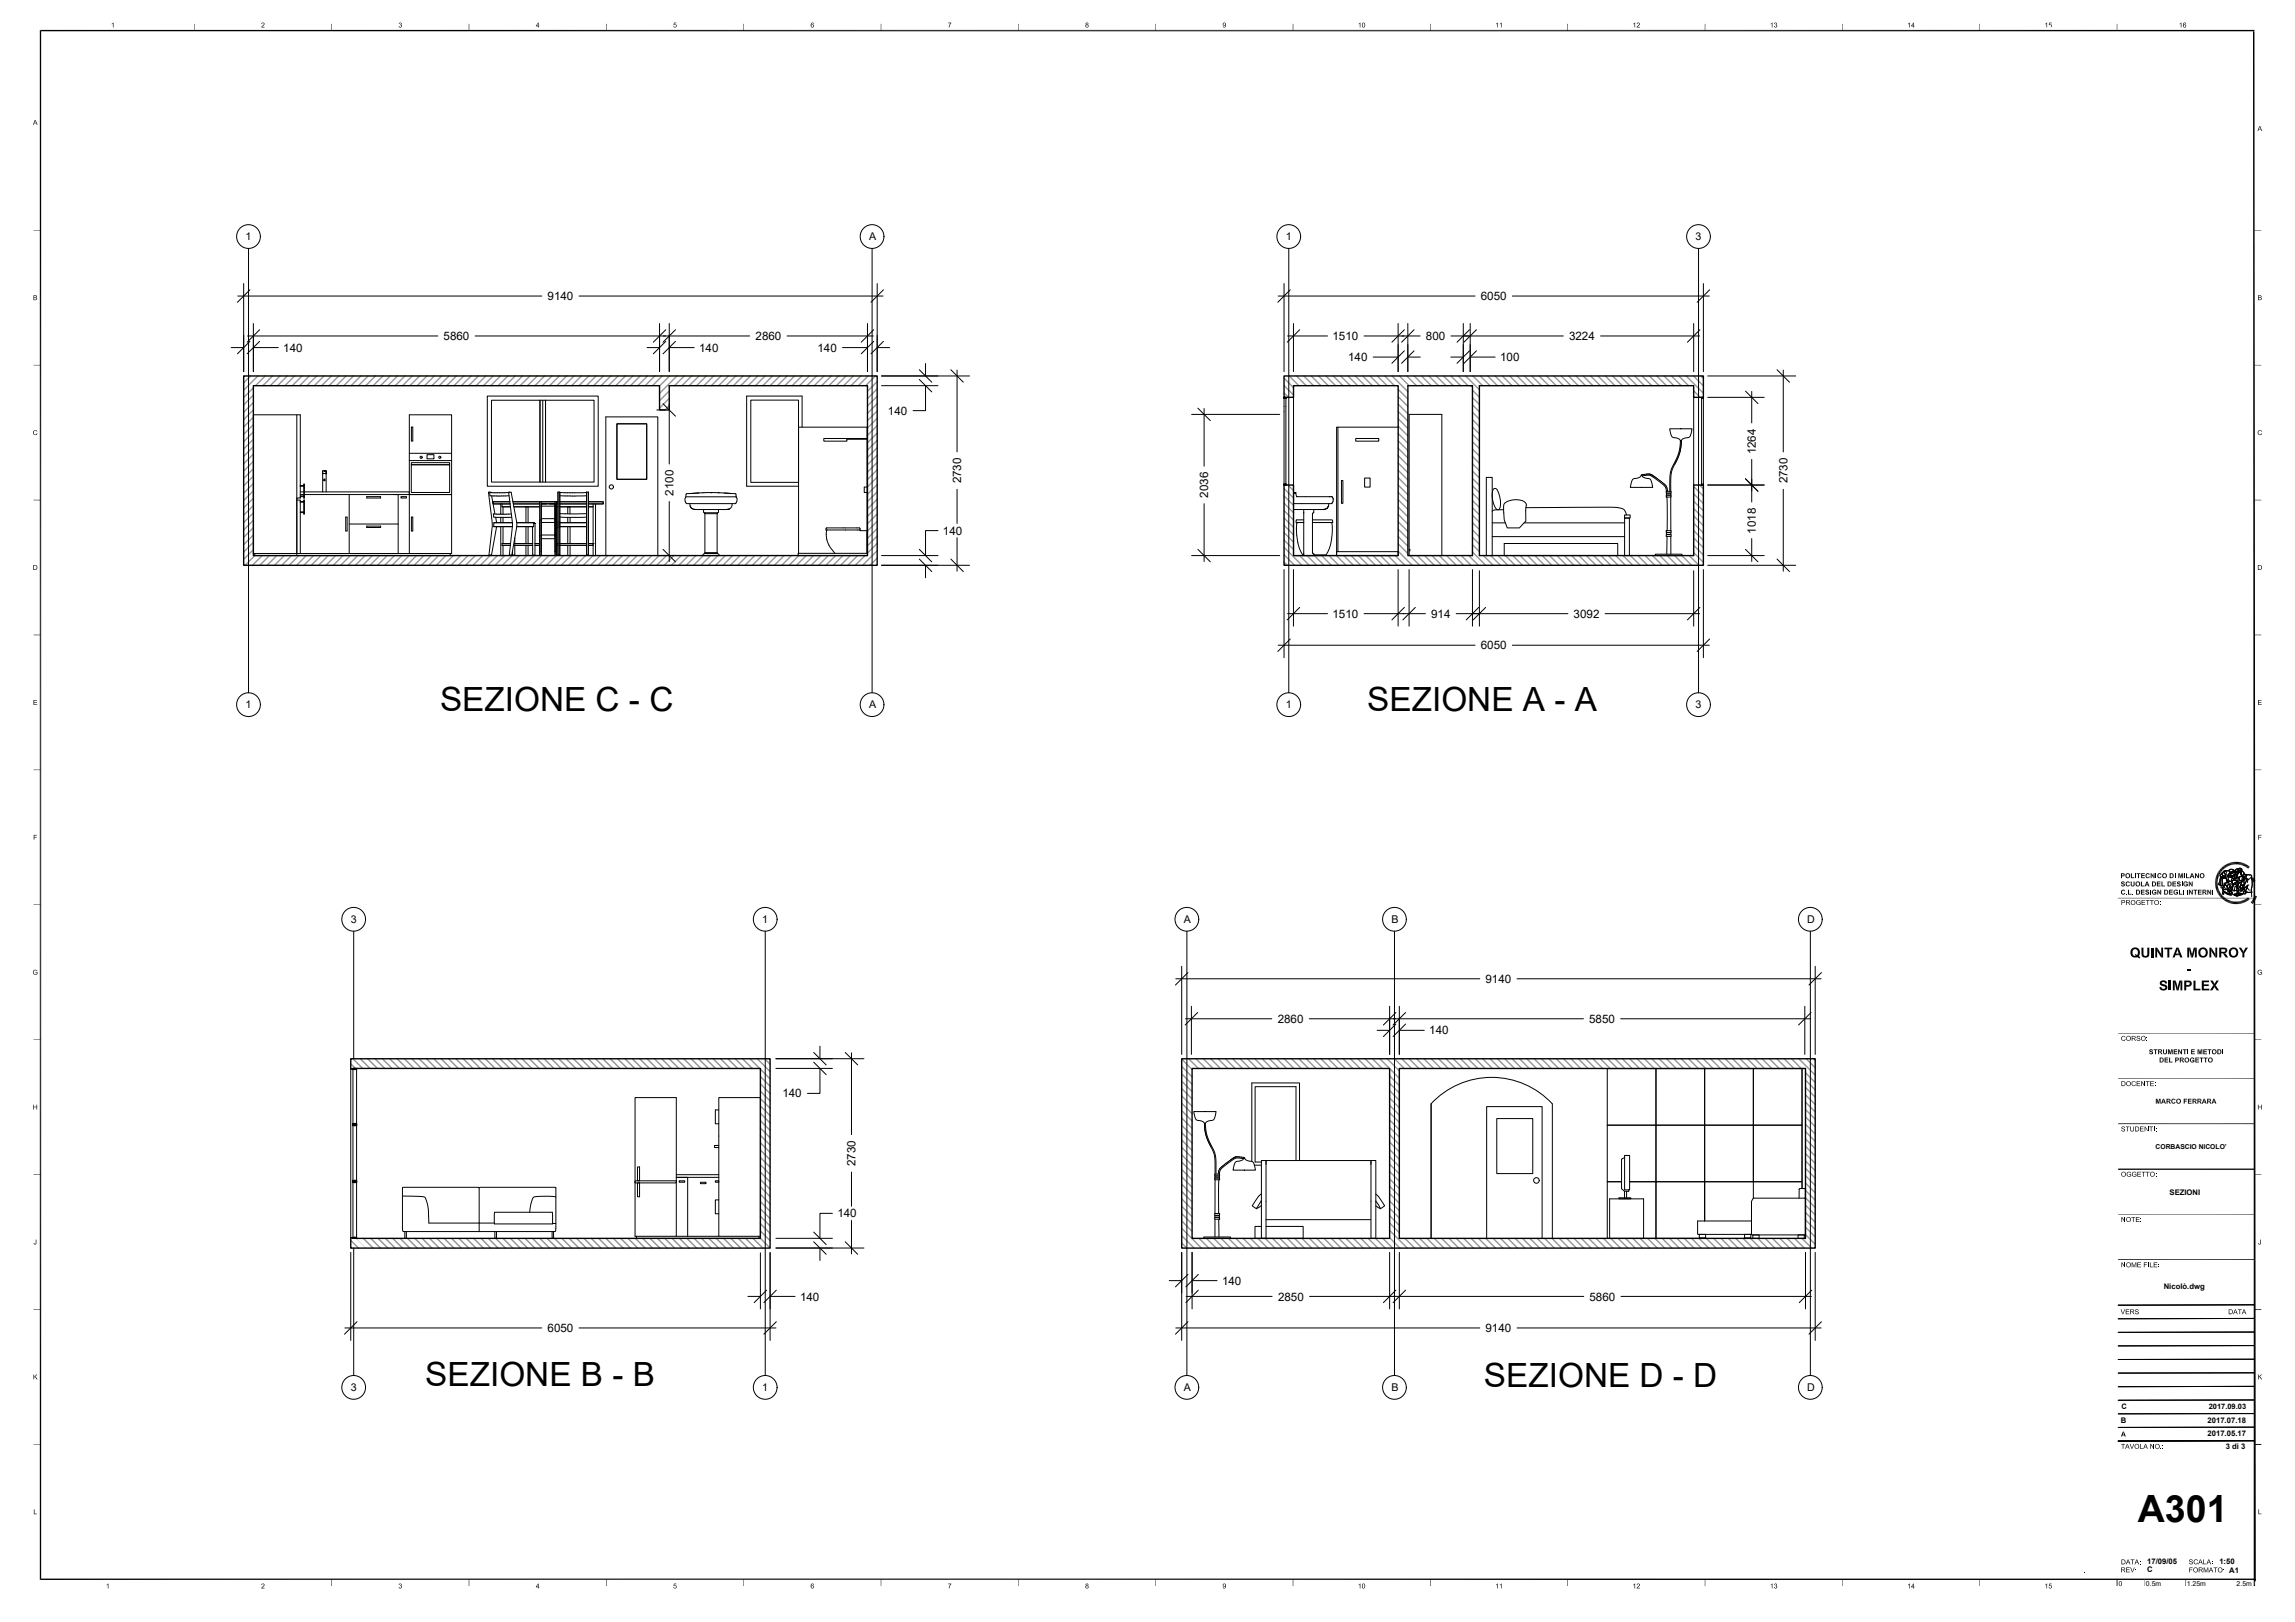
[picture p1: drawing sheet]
<svg xmlns="http://www.w3.org/2000/svg" width="841mm" height="594mm" viewBox="0 0 841 594" stroke-linecap="round" stroke-linejoin="round" font-family="sans-serif">
<defs><g id="words">
<text font-size="13.8" x="783.4" y="557.6">A301</text>
<g font-size="12.2">
<text x="161.3" y="260.3">SEZIONE C - C</text>
<text x="501" y="260.3">SEZIONE A - A</text>
<text x="155.8" y="507.8">SEZIONE B - B</text>
<text x="543.8" y="508.2">SEZIONE D - D</text>
</g>
<g font-size="4.3">
<text x="200.7" y="109.9">9140</text>
<text x="542.7" y="109.9">6050</text>
<text x="162.6" y="124.6">5860</text>
<text x="276.9" y="124.6">2860</text>
<text x="488.3" y="124.6">1510</text>
<text x="522.5" y="124.6">800</text>
<text x="575" y="124.6">3224</text>
<text x="103.8" y="128.8">140</text>
<text x="256.2" y="128.8">140</text>
<text x="299.6" y="128.8">140</text>
<text x="494" y="132.3">140</text>
<text x="549.7" y="132.3">100</text>
<text x="325.4" y="151.9">140</text>
<text x="643.4" y="166.4" transform="rotate(-90 643.4 166.4)">1264</text>
<text x="352.2" y="177.1" transform="rotate(-90 352.2 177.1)">2730</text>
<text x="655" y="177.1" transform="rotate(-90 655 177.1)">2730</text>
<text x="246.8" y="181.5" transform="rotate(-90 246.8 181.5)">2100</text>
<text x="442.8" y="182.3" transform="rotate(-90 442.8 182.3)">2036</text>
<text x="345.6" y="195.8">140</text>
<text x="643.4" y="195.4" transform="rotate(-90 643.4 195.4)">1018</text>
<text x="488.3" y="226.3">1510</text>
<text x="524.4" y="226.3">914</text>
<text x="576.7" y="226.3">3092</text>
<text x="542.7" y="237.8">6050</text>
<text x="544.4" y="360">9140</text>
<text x="468.2" y="374.6">2860</text>
<text x="582.4" y="374.6">5850</text>
<text x="523.8" y="378.9">140</text>
<text x="286.7" y="402">140</text>
<text x="313.5" y="427.1" transform="rotate(-90 313.5 427.1)">2730</text>
<text x="306.9" y="445.9">140</text>
<text x="447.8" y="470.5">140</text>
<text x="293.2" y="476.3">140</text>
<text x="468.3" y="476.3">2850</text>
<text x="582.5" y="476.3">5860</text>
<text x="200.7" y="487.9">6050</text>
<text x="544.4" y="487.9">9140</text>
</g>
<g font-size="3.9">
<text x="90" y="87.9">1</text>
<text x="318.5" y="87.9">A</text>
<text x="471.2" y="87.9">1</text>
<text x="621.3" y="87.9">3</text>
<text x="90" y="259.4">1</text>
<text x="318.5" y="259.4">A</text>
<text x="471.2" y="259.4">1</text>
<text x="621.3" y="259.4">3</text>
<text x="128.5" y="338">3</text>
<text x="279.3" y="338">1</text>
<text x="433.8" y="338">A</text>
<text x="509.9" y="338">B</text>
<text x="662.3" y="338">D</text>
<text x="128.5" y="509.4">3</text>
<text x="279.3" y="509.4">1</text>
<text x="433.8" y="509.4">A</text>
<text x="509.9" y="509.4">B</text>
<text x="662.3" y="509.4">D</text>
</g>
<g font-size="2.8">
<text x="795" y="437.6">SEZIONI</text>
<text x="792.9" y="472.1">Nicolò.dwg</text>
<text x="777.2" y="521.2">B</text>
<text x="809" y="521.2">2017.07.18</text>
<text x="809" y="525.9">2017.05.17</text>
<text x="815.7" y="530.7">3 di 3</text>
<text x="786.8" y="572.9">17/09/05</text>
<text x="786.8" y="575.8">C</text>
<text x="813.3" y="572.9">1:50</text>
<text x="817" y="576">A1</text>
</g>
<g font-size="2.7">
<text x="777.4" y="516">C</text>
<text x="809.4" y="516">2017.09.03</text>
</g>
<g font-size="2.5">
<text x="790" y="420.8">CORBASCIO NICOLO’</text>
<text x="786.4" y="580.8">0.5m</text>
<text x="801.4" y="580.8">1.25m</text>
<text x="819.6" y="580.8">2.5m</text>
</g>
</g></defs>
<!-- layer: Livello 1 -->
<g fill="none" stroke="#dcdcdc" stroke-width=".37">
<path d="M128.5 389.6l1.7 1.7M129.3 387.8l3.6 3.5M132.1 387.8l3.5 3.5M134.7 387.8l3.6 3.5M137.4 387.8l3.6 3.5M140.1 387.8l3.6 3.5M142.8 387.8l3.6 3.5M145.5 387.8l3.6 3.5M148.2 387.8l3.6 3.5M150.9 387.8l3.5 3.5M153.6 387.8l3.6 3.5M156.3 387.8l3.5 3.5"/>
<path d="M159 387.8l3.5 3.5M161.7 387.8l3.5 3.5M164.4 387.8l3.5 3.5M167.1 387.8l3.5 3.5M169.8 387.8l3.5 3.5M172.5 387.8l3.5 3.5M175.1 387.8l3.6 3.5M177.9 387.8l3.5 3.5M180.5 387.8l3.6 3.5M183.2 387.8l3.6 3.5M185.9 387.8l3.6 3.5M188.6 387.8l3.6 3.5"/>
<path d="M191.3 387.8l3.6 3.5M194 387.8l3.6 3.5M196.7 387.8l3.6 3.5M199.4 387.8l3.6 3.5M202.1 387.8l3.5 3.5M204.8 387.8l3.5 3.5M207.5 387.8l3.5 3.5M210.2 387.8l3.5 3.5M212.9 387.8l3.5 3.5M215.6 387.8l3.5 3.5M218.3 387.8l3.5 3.5M221 387.8l3.5 3.5"/>
<path d="M223.6 387.8l3.6 3.5M226.3 387.8l3.6 3.5M229 387.8l3.6 3.5M231.7 387.8l3.6 3.5M234.4 387.8l3.6 3.5M237.1 387.8l3.6 3.5M239.8 387.8l3.6 3.5M242.5 387.8l3.6 3.5M245.2 387.8l3.6 3.5M247.9 387.8l3.6 3.5M250.6 387.8l3.5 3.5M253.3 387.8l3.5 3.5"/>
<path d="M256 387.8l3.5 3.5M258.7 387.8l3.5 3.5M261.4 387.8l3.5 3.5M264.1 387.8l3.5 3.5M266.8 387.8l3.5 3.5M269.4 387.8l3.6 3.5M272.1 387.8l3.6 3.5M274.8 387.8l3.6 3.5M277.5 387.8l4.7 4.7M278.7 391.6l3.5 3.6M278.7 394.3l3.5 3.5M278.7 397l3.5 3.5"/>
<path d="M278.7 399.7l3.5 3.5M280.2 387.8l2 2M278.7 402.4l3.5 3.5M278.7 405.1l3.5 3.5M278.7 415.8l3.5 3.6M278.7 418.5l3.5 3.6M278.7 407.7l3.5 3.6M278.7 410.5l3.5 3.5M278.7 413.1l3.5 3.6M278.7 421.2l3.5 3.6M278.7 423.9l3.5 3.6M278.7 426.6l3.5 3.6"/>
<path d="M278.7 429.3l3.5 3.6M278.7 432l3.5 3.6M278.7 434.7l3.5 3.5M278.7 437.4l3.5 3.6M128.5 454.3l2.9 2.8M128.5 457l.1 .1M130.5 453.6l3.5 3.5M133.2 453.6l3.5 3.5M135.9 453.6l3.5 3.5M138.6 453.6l3.5 3.5M141.3 453.6l3.5 3.5M143.9 453.6l3.6 3.5"/>
<path d="M146.6 453.6l3.6 3.5M149.3 453.6l3.6 3.5M152 453.6l3.6 3.5M154.7 453.6l3.6 3.5M157.4 453.6l3.6 3.5M160.1 453.6l3.6 3.5M162.8 453.6l3.6 3.5M165.5 453.6l3.6 3.5M168.2 453.6l3.6 3.5M170.9 453.6l3.5 3.5M173.6 453.6l3.5 3.5M176.3 453.6l3.5 3.5"/>
<path d="M179 453.6l3.5 3.5M181.7 453.6l3.5 3.5M184.4 453.6l3.5 3.5M187.1 453.6l3.5 3.5M189.8 453.6l3.5 3.5M192.4 453.6l3.6 3.5M195.1 453.6l3.6 3.5M197.8 453.6l3.6 3.5M200.5 453.6l3.6 3.5M203.2 453.6l3.6 3.5M205.9 453.6l3.6 3.5M208.6 453.6l3.6 3.5"/>
<path d="M211.3 453.6l3.6 3.5M214 453.6l3.6 3.5M216.7 453.6l3.6 3.5M219.4 453.6l3.5 3.5M222.1 453.6l3.5 3.5M224.8 453.6l3.5 3.5M227.5 453.6l3.5 3.5M230.2 453.6l3.5 3.5M232.9 453.6l3.5 3.5M235.6 453.6l3.5 3.5M238.2 453.6l3.6 3.5M240.9 453.6l3.6 3.5"/>
<path d="M243.6 453.6l3.6 3.5M246.3 453.6l3.6 3.5M249 453.6l3.6 3.5M251.7 453.6l3.6 3.5M254.4 453.6l3.6 3.5M257.1 453.6l3.6 3.5M259.8 453.6l3.5 3.5M262.5 453.6l3.6 3.5M265.2 453.6l3.5 3.5M267.9 453.6l3.5 3.5M270.6 453.6l3.5 3.5M273.3 453.6l3.5 3.5"/>
<path d="M276 453.6l3.5 3.5M278.7 440.1l3.5 3.5M278.7 442.8l3.5 3.5M278.7 445.5l3.5 3.5M278.7 448.2l3.5 3.5M278.7 450.9l3.5 3.5M278.7 453.6l3.5 3.5"/>
</g>
<g fill="none" stroke="#939598" stroke-width=".51">
<path d="M91.8 137.7l-2.5 2.5M94.5 137.7l-5.2 5.2M97.2 137.7l-3.6 3.6M99.9 137.7l-3.6 3.6M102.6 137.7l-3.6 3.6M105.3 137.7l-3.6 3.6M108 137.7l-3.6 3.6M110.7 137.7l-3.6 3.6M113.4 137.7l-3.6 3.6M116 137.7l-3.5 3.6M118.7 137.7l-3.5 3.6M121.4 137.7l-3.5 3.6"/>
<path d="M124.1 137.7l-3.5 3.6M126.8 137.7l-3.5 3.6M129.5 137.7l-3.5 3.6M132.2 137.7l-3.5 3.6M134.9 137.7l-3.5 3.6M137.6 137.7l-3.6 3.6M140.3 137.7l-3.5 3.6M143 137.7l-3.6 3.6M145.7 137.7l-3.6 3.6M148.4 137.7l-3.6 3.6M151.1 137.7l-3.6 3.6M153.8 137.7l-3.6 3.6"/>
<path d="M156.5 137.7l-3.6 3.6M159.2 137.7l-3.6 3.6M161.9 137.7l-3.6 3.6M164.5 137.7l-3.5 3.6M167.3 137.7l-3.6 3.6M169.9 137.7l-3.5 3.6M172.6 137.7l-3.5 3.6M175.3 137.7l-3.5 3.6M178 137.7l-3.5 3.6M180.7 137.7l-3.5 3.6M183.4 137.7l-3.6 3.6M186.1 137.7l-3.5 3.6"/>
<path d="M188.8 137.7l-3.6 3.6M191.5 137.7l-3.6 3.6M194.2 137.7l-3.6 3.6M196.9 137.7l-3.6 3.6M199.6 137.7l-3.6 3.6M202.3 137.7l-3.6 3.6M205 137.7l-3.6 3.6M207.7 137.7l-3.6 3.6M210.3 137.7l-3.5 3.6M213 137.7l-3.5 3.6M215.7 137.7l-3.5 3.6M218.4 137.7l-3.5 3.6"/>
<path d="M221.1 137.7l-3.5 3.6M223.8 137.7l-3.5 3.6M226.5 137.7l-3.5 3.6M229.2 137.7l-3.5 3.6M231.9 137.7l-3.6 3.6M234.6 137.7l-3.6 3.6M237.3 137.7l-3.6 3.6M240 137.7l-3.6 3.6M242.7 137.7l-3.6 3.6M245.4 137.7l-3.7 3.7M248.1 137.7l-6.4 6.4M250.8 137.7l-3.6 3.6"/>
<path d="M253.5 137.7l-3.6 3.6M256.2 137.7l-3.6 3.6M258.8 137.7l-3.5 3.6M261.5 137.7l-3.5 3.6M264.2 137.7l-3.5 3.6M266.9 137.7l-3.5 3.6M269.6 137.7l-3.5 3.6M272.3 137.7l-3.5 3.6M275 137.7l-3.5 3.6M277.7 137.7l-3.6 3.6M280.4 137.7l-3.6 3.6M283.1 137.7l-3.6 3.6"/>
<path d="M285.8 137.7l-3.6 3.6M288.5 137.7l-3.6 3.6M291.2 137.7l-3.6 3.6M293.9 137.7l-3.6 3.6M296.6 137.7l-3.6 3.6M299.2 137.7l-3.5 3.6M302 137.7l-3.6 3.6M304.6 137.7l-3.5 3.6M307.3 137.7l-3.5 3.6M310 137.7l-3.5 3.6M312.7 137.7l-3.5 3.6M315.4 137.7l-3.5 3.6"/>
<path d="M318.1 137.7l-3.5 3.6M320.8 137.7l-3.5 3.6M321.5 139.8l-3.6 3.5M470.5 138.5l3.5 3.5M472.4 137.7l3.6 3.6M475.1 137.7l3.6 3.6M477.8 137.7l3.6 3.6M480.5 137.7l3.6 3.6M483.2 137.7l3.6 3.6M485.9 137.7l3.6 3.6M488.6 137.7l3.6 3.6M491.3 137.7l3.5 3.6"/>
<path d="M494 137.7l3.5 3.6M496.7 137.7l3.5 3.6M499.4 137.7l3.5 3.6M502.1 137.7l3.5 3.6M504.8 137.7l3.5 3.6M507.5 137.7l3.5 3.6M510.2 137.7l5.7 5.8M512.8 137.7l3.6 3.6M515.5 137.7l3.6 3.6M518.2 137.7l3.6 3.6M520.9 137.7l3.6 3.6M523.6 137.7l3.6 3.6"/>
<path d="M526.3 137.7l3.6 3.6M529 137.7l3.6 3.6M531.7 137.7l3.6 3.6M534.4 137.7l3.5 3.6M537.1 137.7l5 5M539.8 137.7l3.5 3.6M542.5 137.7l3.5 3.6M545.2 137.7l3.5 3.6M547.9 137.7l3.5 3.6M550.6 137.7l3.5 3.6M553.2 137.7l3.6 3.6M556 137.7l3.5 3.6"/>
<path d="M558.6 137.7l3.6 3.6M561.3 137.7l3.6 3.6M564 137.7l3.6 3.6M566.7 137.7l3.6 3.6M569.4 137.7l3.6 3.6M572.1 137.7l3.6 3.6M574.8 137.7l3.6 3.6M577.5 137.7l3.6 3.6M580.2 137.7l3.5 3.6M582.9 137.7l3.6 3.6M585.6 137.7l3.5 3.6M588.3 137.7l3.5 3.6"/>
<path d="M591 137.7l3.5 3.6M593.7 137.7l3.5 3.6M596.4 137.7l3.5 3.6M599.1 137.7l3.5 3.6M601.7 137.7l3.6 3.6M604.4 137.7l3.6 3.6M607.1 137.7l3.6 3.6M609.8 137.7l3.6 3.6M612.5 137.7l3.6 3.6M615.2 137.7l3.6 3.6M617.9 137.7l6.3 6.3M620.6 137.7l3.6 3.6"/>
<path d="M623.3 137.7l.9 .9M92.9 142l-3.6 3.6M92.9 144.7l-3.6 3.6M92.9 147.4l-3.6 3.6M92.9 150.1l-3.6 3.6M92.9 152.8l-3.6 3.6M92.9 155.5l-3.6 3.6M92.9 158.2l-3.6 3.6M245.3 148.6l-1.6 1.5M245.3 143.2l-3.6 3.6M245.3 145.9l-3.6 3.6M321.5 142.4l-3.6 3.6"/>
<path d="M321.5 145.1l-3.6 3.6M321.5 147.8l-3.6 3.6M321.5 150.5l-3.6 3.6M321.5 153.2l-3.6 3.6M321.5 155.9l-3.6 3.6M321.5 158.6l-3.6 3.6M470.5 143.9l1.7 1.6M470.5 141.2l3.5 3.5M512.4 158.8l3.5 3.5M512.4 156.1l3.5 3.6M512.4 153.4l3.5 3.5M512.4 150.7l3.5 3.6"/>
<path d="M512.4 148l3.5 3.6M512.4 145.3l3.5 3.6M512.4 142.6l3.5 3.6M539.6 159.1l2.5 2.5M539.6 156.4l2.5 2.5M539.6 153.7l2.5 2.5M539.6 151l2.5 2.5M539.6 148.3l2.5 2.5M539.6 145.6l2.5 2.5M539.6 142.9l2.5 2.6M620.7 143.1l2.4 2.4M92.9 160.9l-3.6 3.6"/>
<path d="M92.9 163.6l-3.6 3.5M92.9 166.3l-3.6 3.6M92.9 169l-3.6 3.5M92.9 171.7l-3.6 3.5M92.9 174.4l-3.6 3.5M92.9 177.1l-3.6 3.5M92.9 179.8l-3.6 3.5M321.5 161.3l-3.6 3.6M321.5 164l-3.6 3.5M321.5 166.7l-3.6 3.5M321.5 169.4l-3.6 3.5M321.5 172.1l-3.6 3.5"/>
<path d="M321.5 174.8l-3.6 3.5M321.5 177.5l-3.6 3.5M470.5 178.9l3.5 3.5M472 177.6l2 2.1M512.4 177.6l3.5 3.6M512.4 174.9l3.5 3.6M512.4 172.2l3.5 3.6M512.4 169.6l3.5 3.5M512.4 166.9l3.5 3.5M512.4 164.2l3.5 3.5M512.4 161.5l3.5 3.5M539.6 177.9l2.5 2.6"/>
<path d="M539.6 175.2l2.5 2.6M539.6 172.5l2.5 2.6M539.6 169.9l2.5 2.5M539.6 167.1l2.5 2.6M539.6 164.5l2.5 2.5M539.6 161.8l2.5 2.5M620.7 178.2l3.5 3.5M622.8 177.6l1.4 1.4M92.9 182.4l-3.6 3.6M92.9 185.2l-3.6 3.5M92.9 187.8l-3.6 3.6M92.9 190.5l-3.6 3.6"/>
<path d="M92.9 193.2l-3.6 3.6M92.9 195.9l-3.6 3.6M92.9 198.6l-3.6 3.6M321.5 180.2l-3.6 3.5M321.5 182.9l-3.6 3.5M321.5 185.5l-3.6 3.6M321.5 188.2l-3.6 3.6M321.5 190.9l-3.6 3.6M321.5 193.6l-3.6 3.6M321.5 196.3l-3.6 3.6M321.5 199l-3.6 3.6M470.5 197.8l3.5 3.4"/>
<path d="M470.5 195.1l3.5 3.5M470.5 192.4l3.5 3.5M470.5 189.7l3.5 3.5M470.5 187l3.5 3.5M470.5 184.3l3.5 3.5M470.5 181.6l3.5 3.5M512.4 199.2l3.5 3.5M512.4 196.5l3.5 3.6M512.4 193.8l3.5 3.6M512.4 191.1l3.5 3.6M512.4 188.4l3.5 3.6M512.4 185.7l3.5 3.6"/>
<path d="M512.4 183l3.5 3.6M512.4 180.3l3.5 3.6M539.6 199.5l2.5 2.5M539.6 196.8l2.5 2.5M539.6 194.1l2.5 2.5M539.6 191.4l2.5 2.5M539.6 188.7l2.5 2.5M539.6 186l2.5 2.5M539.6 183.3l2.5 2.6M539.6 180.6l2.5 2.6M620.7 199.7l3.5 3.6M620.7 197l3.5 3.6"/>
<path d="M620.7 194.3l3.5 3.6M620.7 191.6l3.5 3.6M620.7 188.9l3.5 3.6M620.7 186.3l3.5 3.5M620.7 183.6l3.5 3.5M620.7 180.9l3.5 3.5M92.9 201.3l-3.6 3.6M93.4 203.5l-3.6 3.5M96.1 203.5l-3.6 3.5M98.8 203.5l-3.6 3.5M101.4 203.5l-3.5 3.5M104.2 203.5l-3.6 3.5"/>
<path d="M106.8 203.5l-3.5 3.5M109.5 203.5l-3.5 3.5M112.2 203.5l-3.5 3.5M114.9 203.5l-3.5 3.5M117.6 203.5l-3.5 3.5M120.3 203.5l-3.6 3.5M123 203.5l-3.5 3.5M125.7 203.5l-3.6 3.5M128.4 203.5l-3.6 3.5M131.1 203.5l-3.6 3.5M133.8 203.5l-3.6 3.5M136.5 203.5l-3.6 3.5"/>
<path d="M139.2 203.5l-3.6 3.5M141.9 203.5l-3.6 3.5M144.6 203.5l-3.6 3.5M147.2 203.5l-3.5 3.5M150 203.5l-3.6 3.5M152.6 203.5l-3.5 3.5M155.3 203.5l-3.5 3.5M158 203.5l-3.5 3.5M160.7 203.5l-3.5 3.5M163.4 203.5l-3.5 3.5M166.1 203.5l-3.5 3.5M168.8 203.5l-3.5 3.5"/>
<path d="M171.5 203.5l-3.5 3.5M174.2 203.5l-3.6 3.5M176.9 203.5l-3.6 3.5M179.6 203.5l-3.6 3.5M182.3 203.5l-3.6 3.5M185 203.5l-3.6 3.5M187.7 203.5l-3.6 3.5M190.4 203.5l-3.6 3.5M193.1 203.5l-3.6 3.5M195.7 203.5l-3.5 3.5M198.5 203.5l-3.6 3.5M201.1 203.5l-3.5 3.5"/>
<path d="M203.8 203.5l-3.5 3.5M206.5 203.5l-3.5 3.5M209.2 203.5l-3.5 3.5M211.9 203.5l-3.5 3.5M214.6 203.5l-3.6 3.5M217.3 203.5l-3.5 3.5M220 203.5l-3.6 3.5M222.7 203.5l-3.6 3.5M225.4 203.5l-3.6 3.5M228.1 203.5l-3.6 3.5M230.8 203.5l-3.6 3.5M233.5 203.5l-3.6 3.5"/>
<path d="M236.2 203.5l-3.6 3.5M238.9 203.5l-3.6 3.5M241.5 203.5l-3.5 3.5M244.2 203.5l-3.5 3.5M246.9 203.5l-3.5 3.5M249.6 203.5l-3.5 3.5M252.3 203.5l-3.5 3.5M255 203.5l-3.5 3.5M257.7 203.5l-3.5 3.5M260.4 203.5l-3.5 3.5M263.1 203.5l-3.6 3.5M265.8 203.5l-3.6 3.5"/>
<path d="M268.5 203.5l-3.6 3.5M271.2 203.5l-3.6 3.5M273.9 203.5l-3.6 3.5M276.6 203.5l-3.6 3.5M279.3 203.5l-3.6 3.5M282 203.5l-3.6 3.5M284.7 203.5l-3.6 3.5M287.4 203.5l-3.6 3.5M290 203.5l-3.5 3.5M292.7 203.5l-3.5 3.5M295.4 203.5l-3.5 3.5M298.1 203.5l-3.5 3.5"/>
<path d="M300.8 203.5l-3.5 3.5M303.5 203.5l-3.5 3.5M306.2 203.5l-3.5 3.5M308.9 203.5l-3.6 3.5M311.6 203.5l-3.5 3.5M314.3 203.5l-3.6 3.5M317 203.5l-3.6 3.5M321.5 204.4l-2.7 2.6M321.5 201.7l-5.4 5.3M470.5 200.5l6.6 6.5M470.5 205.9l1.2 1.1M470.5 203.2l3.9 3.8"/>
<path d="M476.2 203.5l3.6 3.5M479 203.5l3.5 3.5M481.6 203.5l3.6 3.5M484.3 203.5l3.6 3.5M487 203.5l3.6 3.5M489.7 203.5l3.6 3.5M492.4 203.5l3.6 3.5M495.1 203.5l3.6 3.5M497.8 203.5l3.6 3.5M500.5 203.5l3.6 3.5M503.2 203.5l3.5 3.5M505.9 203.5l3.6 3.5"/>
<path d="M508.6 203.5l3.5 3.5M511.3 203.5l3.5 3.5M512.4 201.9l5.1 5.1M516.7 203.5l3.5 3.5M519.4 203.5l3.5 3.5M522 203.5l3.6 3.5M524.8 203.5l3.5 3.5M527.4 203.5l3.6 3.5M530.1 203.5l3.6 3.5M532.8 203.5l3.6 3.5M535.5 203.5l3.6 3.5M538.2 203.5l3.6 3.5"/>
<path d="M539.6 202.2l4.9 4.8M543.6 203.5l3.6 3.5M546.3 203.5l3.6 3.5M549 203.5l3.5 3.5M551.7 203.5l3.5 3.5M554.4 203.5l3.5 3.5M557.1 203.5l3.5 3.5M559.8 203.5l3.5 3.5M562.5 203.5l3.5 3.5M565.2 203.5l3.5 3.5M567.9 203.5l3.5 3.5M570.5 203.5l3.6 3.5"/>
<path d="M573.2 203.5l3.6 3.5M575.9 203.5l3.6 3.5M578.6 203.5l3.6 3.5M581.3 203.5l3.6 3.5M584 203.5l3.6 3.5M586.7 203.5l3.6 3.5M589.4 203.5l3.6 3.5M592.1 203.5l3.6 3.5M594.8 203.5l3.6 3.5M597.5 203.5l3.5 3.5M600.2 203.5l3.6 3.5M602.9 203.5l3.5 3.5"/>
<path d="M605.6 203.5l3.5 3.5M608.3 203.5l3.5 3.5M611 203.5l3.5 3.5M613.7 203.5l3.5 3.5M616.3 203.5l3.6 3.5M619 203.5l3.6 3.5M620.7 202.4l3.5 3.6M128.5 389.6l1.7 1.7M129.3 387.8l3.6 3.5M132.1 387.8l3.5 3.5M134.7 387.8l3.6 3.5M137.4 387.8l3.6 3.5"/>
<path d="M140.1 387.8l3.6 3.5M142.8 387.8l3.6 3.5M145.5 387.8l3.6 3.5M148.2 387.8l3.6 3.5M150.9 387.8l3.5 3.5M153.6 387.8l3.6 3.5M156.3 387.8l3.5 3.5M159 387.8l3.5 3.5M161.7 387.8l3.5 3.5M164.4 387.8l3.5 3.5M167.1 387.8l3.5 3.5M169.8 387.8l3.5 3.5"/>
<path d="M172.5 387.8l3.5 3.5M175.1 387.8l3.6 3.5M177.9 387.8l3.5 3.5M180.5 387.8l3.6 3.5M183.2 387.8l3.6 3.5M185.9 387.8l3.6 3.5M188.6 387.8l3.6 3.5M191.3 387.8l3.6 3.5M194 387.8l3.6 3.5M196.7 387.8l3.6 3.5M199.4 387.8l3.6 3.5M202.1 387.8l3.5 3.5"/>
<path d="M204.8 387.8l3.5 3.5M207.5 387.8l3.5 3.5M210.2 387.8l3.5 3.5M212.9 387.8l3.5 3.5M215.6 387.8l3.5 3.5M218.3 387.8l3.5 3.5M221 387.8l3.5 3.5M223.6 387.8l3.6 3.5M226.3 387.8l3.6 3.5M229 387.8l3.6 3.5M231.7 387.8l3.6 3.5M234.4 387.8l3.6 3.5"/>
<path d="M237.1 387.8l3.6 3.5M239.8 387.8l3.6 3.5M242.5 387.8l3.6 3.5M245.2 387.8l3.6 3.5M247.9 387.8l3.6 3.5M250.6 387.8l3.5 3.5M253.3 387.8l3.5 3.5M256 387.8l3.5 3.5M258.7 387.8l3.5 3.5M261.4 387.8l3.5 3.5M264.1 387.8l3.5 3.5M266.8 387.8l3.5 3.5"/>
<path d="M269.4 387.8l3.6 3.5M272.1 387.8l3.6 3.5M274.8 387.8l3.6 3.5M277.5 387.8l4.7 4.7M278.7 391.6l3.5 3.6M278.7 394.3l3.5 3.5M278.7 397l3.5 3.5M278.7 399.7l3.5 3.5M280.2 387.8l2 2M433 387.9l3.9 3.8M433 390.6l3.9 3.8M433 393.3l3.9 3.8"/>
<path d="M433 396l3.9 3.8M433 398.7l3.9 3.8M435.6 387.8l3.6 3.5M438.3 387.8l3.5 3.5M441 387.8l3.5 3.5M443.7 387.8l3.5 3.5M446.4 387.8l3.5 3.5M449.1 387.8l3.5 3.5M451.8 387.8l3.5 3.5M454.5 387.8l3.5 3.5M457.2 387.8l3.5 3.5M459.8 387.8l3.6 3.5"/>
<path d="M462.5 387.8l3.6 3.5M465.2 387.8l3.6 3.5M467.9 387.8l3.6 3.5M470.6 387.8l3.6 3.5M473.3 387.8l3.6 3.5M476 387.8l3.6 3.5M478.7 387.8l3.6 3.5M481.4 387.8l3.6 3.5M484.1 387.8l3.6 3.5M486.8 387.8l3.5 3.5M489.5 387.8l3.5 3.5M492.2 387.8l3.5 3.5"/>
<path d="M494.9 387.8l3.5 3.5M497.6 387.8l3.5 3.5M500.3 387.8l3.5 3.5M503 387.8l3.5 3.5M505.6 387.8l7.2 7.1M508.3 387.8l4.5 4.4M509.2 394.1l3.6 3.5M509.2 396.8l3.6 3.5M509.2 399.5l3.6 3.5M511 387.8l3.6 3.5M513.7 387.8l3.6 3.5M516.4 387.8l3.6 3.5"/>
<path d="M519.1 387.8l3.6 3.5M521.8 387.8l3.6 3.5M524.5 387.8l3.6 3.5M527.2 387.8l3.5 3.5M529.9 387.8l3.6 3.5M532.6 387.8l3.5 3.5M535.3 387.8l3.5 3.5M538 387.8l3.5 3.5M540.7 387.8l3.5 3.5M543.4 387.8l3.5 3.5M546.1 387.8l3.5 3.5M548.8 387.8l3.5 3.5"/>
<path d="M551.4 387.8l3.6 3.5M554.1 387.8l3.6 3.5M556.8 387.8l3.6 3.5M559.5 387.8l3.6 3.5M562.2 387.8l3.6 3.5M564.9 387.8l3.6 3.5M567.6 387.8l3.6 3.5M570.3 387.8l3.6 3.5M573 387.8l3.6 3.5M575.7 387.8l3.6 3.5M578.4 387.8l3.5 3.5M581.1 387.8l3.5 3.5"/>
<path d="M583.8 387.8l3.5 3.5M586.5 387.8l3.5 3.5M589.2 387.8l3.5 3.5M591.9 387.8l3.5 3.5M594.5 387.8l3.6 3.5M597.3 387.8l3.5 3.5M599.9 387.8l3.6 3.5M602.6 387.8l3.6 3.5M605.3 387.8l3.6 3.5M608 387.8l3.6 3.5M610.7 387.8l3.6 3.5M613.4 387.8l3.6 3.5"/>
<path d="M616.1 387.8l3.6 3.5M618.8 387.8l3.6 3.5M621.5 387.8l3.5 3.5M624.2 387.8l3.6 3.5M626.9 387.8l3.5 3.5M629.6 387.8l3.5 3.5M632.3 387.8l3.5 3.5M635 387.8l3.5 3.5M637.7 387.8l3.5 3.5M640.3 387.8l3.6 3.5M643.1 387.8l3.5 3.5M645.7 387.8l3.6 3.5"/>
<path d="M648.4 387.8l3.6 3.5M651.1 387.8l3.6 3.5M653.8 387.8l3.6 3.5M656.5 387.8l3.6 3.5M659.2 387.8l6 6M661.6 392.9l3.6 3.6M661.6 395.6l3.6 3.6M661.6 398.3l3.6 3.5M661.9 387.8l3.3 3.3M664.6 387.8l.6 .6M278.7 402.4l3.5 3.5M278.7 405.1l3.5 3.5"/>
<path d="M278.7 415.8l3.5 3.6M278.7 418.5l3.5 3.6M278.7 407.7l3.5 3.6M278.7 410.5l3.5 3.5M278.7 413.1l3.5 3.6M433 401.4l3.9 3.8M433 404.1l3.9 3.8M433 406.8l3.9 3.8M433 409.5l3.9 3.8M433 412.2l3.9 3.8M433 414.9l3.9 3.8M433 417.5l3.9 3.9"/>
<path d="M509.2 402.2l3.6 3.5M509.2 404.8l3.6 3.6M509.2 407.5l3.6 3.6M509.2 410.2l3.6 3.6M509.2 412.9l3.6 3.6M509.2 415.6l3.6 3.6M509.2 418.3l3.6 3.6M661.6 401l3.6 3.6M661.6 403.7l3.6 3.5M661.6 406.4l3.6 3.5M661.6 409.1l3.6 3.5M661.6 411.8l3.6 3.5"/>
<path d="M661.6 414.5l3.6 3.5M661.6 417.1l3.6 3.6M661.6 419.9l3.6 3.5M278.7 421.2l3.5 3.6M278.7 423.9l3.5 3.6M278.7 426.6l3.5 3.6M278.7 429.3l3.5 3.6M278.7 432l3.5 3.6M278.7 434.7l3.5 3.5M278.7 437.4l3.5 3.6M433 420.2l3.9 3.8M433 422.9l3.9 3.9"/>
<path d="M433 425.6l3.9 3.8M433 428.3l3.9 3.8M433 431l3.9 3.8M433 433.7l3.9 3.8M433 436.4l3.9 3.8M433 439.1l3.9 3.8M509.2 421l3.6 3.6M509.2 423.7l3.6 3.6M509.2 426.4l3.6 3.6M509.2 429.1l3.6 3.5M509.2 431.8l3.6 3.5M509.2 434.5l3.6 3.5"/>
<path d="M509.2 437.2l3.6 3.5M509.2 439.9l3.6 3.5M661.6 422.5l3.6 3.6M661.6 425.2l3.6 3.6M661.6 427.9l3.6 3.6M661.6 430.6l3.6 3.6M661.6 433.3l3.6 3.6M661.6 436l3.6 3.6M661.6 438.7l3.6 3.6M128.5 454.3l2.9 2.8M128.5 457l.1 .1M133.2 453.6l3.5 3.5"/>
<path d="M135.9 453.6l3.5 3.5M138.6 453.6l3.5 3.5M141.3 453.6l3.5 3.5M143.9 453.6l3.6 3.5M146.6 453.6l3.6 3.5M149.3 453.6l3.6 3.5M152 453.6l3.6 3.5M154.7 453.6l3.6 3.5M157.4 453.6l3.6 3.5M160.1 453.6l3.6 3.5M162.8 453.6l3.6 3.5M165.5 453.6l3.6 3.5"/>
<path d="M168.2 453.6l3.6 3.5M170.9 453.6l3.5 3.5M173.6 453.6l3.5 3.5M176.3 453.6l3.5 3.5M179 453.6l3.5 3.5M181.7 453.6l3.5 3.5M184.4 453.6l3.5 3.5M187.1 453.6l3.5 3.5M189.8 453.6l3.5 3.5M192.4 453.6l3.6 3.5M195.1 453.6l3.6 3.5M197.8 453.6l3.6 3.5"/>
<path d="M200.5 453.6l3.6 3.5M203.2 453.6l3.6 3.5M205.9 453.6l3.6 3.5M208.6 453.6l3.6 3.5M211.3 453.6l3.6 3.5M214 453.6l3.6 3.5M216.7 453.6l3.6 3.5M219.4 453.6l3.5 3.5M222.1 453.6l3.5 3.5M224.8 453.6l3.5 3.5M227.5 453.6l3.5 3.5M230.2 453.6l3.5 3.5"/>
<path d="M232.9 453.6l3.5 3.5M235.6 453.6l3.5 3.5M238.2 453.6l3.6 3.5M240.9 453.6l3.6 3.5M243.6 453.6l3.6 3.5M246.3 453.6l3.6 3.5M249 453.6l3.6 3.5M251.7 453.6l3.6 3.5M254.4 453.6l3.6 3.5M257.1 453.6l3.6 3.5M259.8 453.6l3.5 3.5M262.5 453.6l3.6 3.5"/>
<path d="M265.2 453.6l3.5 3.5M267.9 453.6l3.5 3.5M270.6 453.6l3.5 3.5M273.3 453.6l3.5 3.5M276 453.6l3.5 3.5M278.7 440.1l3.5 3.5M278.7 442.8l3.5 3.5M278.7 445.5l3.5 3.5M278.7 448.2l3.5 3.5M278.7 450.9l3.5 3.5M278.7 453.6l3.5 3.5M433 441.8l3.9 3.8"/>
<path d="M433 444.5l3.9 3.8M433 447.2l3.9 3.8M433 449.9l7.3 7.2M433 452.6l4.6 4.5M433 455.3l1.9 1.8M439.4 453.6l3.6 3.5M442.1 453.6l3.6 3.5M444.8 453.6l3.6 3.5M447.5 453.6l3.6 3.5M450.2 453.6l3.6 3.5M452.9 453.6l3.6 3.5M455.6 453.6l3.5 3.5"/>
<path d="M458.3 453.6l3.5 3.5M461 453.6l3.5 3.5M463.7 453.6l3.5 3.5M466.4 453.6l3.5 3.5M469 453.6l3.6 3.5M471.8 453.6l3.5 3.5M474.4 453.6l3.6 3.5M477.1 453.6l3.6 3.5M479.8 453.6l3.6 3.5M482.5 453.6l3.6 3.5M485.2 453.6l3.6 3.5M487.9 453.6l3.6 3.5"/>
<path d="M490.6 453.6l3.6 3.5M493.3 453.6l3.6 3.5M496 453.6l3.5 3.5M498.7 453.6l3.6 3.5M501.4 453.6l3.5 3.5M504.1 453.6l3.5 3.5M506.8 453.6l3.5 3.5M509.2 442.6l3.6 3.5M509.2 445.3l3.6 3.5M509.2 447.9l3.6 3.6M509.2 450.7l6.5 6.4M509.2 453.3l3.8 3.8"/>
<path d="M514.9 453.6l3.5 3.5M517.6 453.6l3.5 3.5M520.2 453.6l3.6 3.5M522.9 453.6l3.6 3.5M525.6 453.6l3.6 3.5M528.3 453.6l3.6 3.5M531 453.6l3.6 3.5M533.7 453.6l3.6 3.5M536.4 453.6l3.6 3.5M539.1 453.6l3.6 3.5M541.8 453.6l3.6 3.5M544.5 453.6l3.5 3.5"/>
<path d="M547.2 453.6l3.5 3.5M549.9 453.6l3.5 3.5M552.6 453.6l3.5 3.5M555.3 453.6l3.5 3.5M558 453.6l3.5 3.5M560.7 453.6l3.5 3.5M563.3 453.6l3.6 3.5M566.1 453.6l3.5 3.5M568.7 453.6l3.6 3.5M571.4 453.6l3.6 3.5M574.1 453.6l3.6 3.5M576.8 453.6l3.6 3.5"/>
<path d="M579.5 453.6l3.6 3.5M582.2 453.6l3.6 3.5M584.9 453.6l3.6 3.5M587.6 453.6l3.6 3.5M590.3 453.6l3.5 3.5M593 453.6l3.6 3.5M595.7 453.6l3.5 3.5M598.4 453.6l3.5 3.5M601.1 453.6l3.5 3.5M603.8 453.6l3.5 3.5M606.5 453.6l3.5 3.5M609.1 453.6l3.6 3.5"/>
<path d="M611.8 453.6l3.6 3.5M614.5 453.6l3.6 3.5M617.2 453.6l3.6 3.5M619.9 453.6l3.6 3.5M622.6 453.6l3.6 3.5M625.3 453.6l3.6 3.5M628 453.6l3.6 3.5M630.7 453.6l3.6 3.5M633.4 453.6l3.6 3.5M636.1 453.6l3.5 3.5M638.8 453.6l3.5 3.5M641.5 453.6l3.5 3.5"/>
<path d="M644.2 453.6l3.5 3.5M646.9 453.6l3.5 3.5M649.6 453.6l3.5 3.5M652.3 453.6l3.5 3.5M655 453.6l3.5 3.5M657.6 453.6l3.6 3.5M660.4 453.6l3.5 3.5M661.6 441.4l3.6 3.6M661.6 444.1l3.6 3.5M661.6 446.8l3.6 3.5M661.6 449.5l3.6 3.5M661.6 452.2l3.6 3.5"/>
</g>
<g fill="none" stroke="#000" stroke-width=".37">
<path d="M323 137.7h32.3M348.4 135.4l4.6 4.6M350.7 135.5v30M108.8 151.9v51.6M150.8 156.4h.5v5.1h-.5zM178.6 145.1h40.6v33h-40.6zM180.1 146.6h37.6v30h-37.6zM197.9 146.6v30M198.9 146.6v30M226.1 155.2h10.9v20.3h-10.9zM275.1 146.6h17.5v30.1h-17.5zM292.6 156.5h25.1v46.2h-25.1z"/>
<path d="M293.9 156.5v-11.4h-20.3v33h19M470.5 145.6l.1 .4zM470.5 145.5l.7 .1zM471.2 145.6v.4zM471.2 146v-.5h-.7v32.1M471.2 145.5v32.1M474 145.5v58h38.4M490.3 156.5v45.5M512.4 156.5h-22.6v47M516.4 151.8h12v51.7h-12zM611.9 157h8.1l-.2 1.4a2.36 2.36 0 0 1-2.7 2.2l-.8 .4a.47 .47 0 0 1-.5 .4 .47 .47 0 0 1-.4-.5l-.7-.4a2.31 2.31 0 0 1-2.7-2.6zM620.7 145.5v32.1"/>
<path d="M623.6 145.6v.4zM623.6 145.6h.6zM624.2 145.6v.4zM624.2 145.6v32M624.2 146v-.4h-.6v32h.6v-.4M110 178.1h1.3M110 177.8h1.3M111.3 177.3h.3v5.1h-.3zM118.3 172.4v1M118.4 173.4l-.1 6.8M118.7 175.5h.3l.1 .6h-.4zM119.4 173.4l.1 6.8"/>
<path d="M119.5 172.4v1v-1h-1.2v1h1.2M150 168.7h15.5M150 166h15.5M150.7 169.5h14.1v.7h-14.1zM150.7 170.2h14.1v10.2h-14.1zM156.5 166.5h2.5v1.6h-2.5zM199.9 164.2v-17.6v30v-12.1M301.9 160.6h8.5v1h-8.5zM310.4 160.6h7.3M310.4 160.9h7.3M317.7 178.4h-1v2h1M350.7 179.2v30"/>
<path d="M470.5 177.2l.1 .4zM470.5 177.6h.7zM470.5 177.6h.1M471.2 177.2v.4zM471.2 177.2v.4h-.7M491.6 176h.5v8.4h-.5zM496.8 160.6h8.5v1h-8.5zM500.1 175.1h2v3.3h-2zM544.7 174.9h2.1v28.6h-2.1zM598.4 175.5l1.1-.3a1.99 1.99 0 0 0 1.8-1h.5a3.4 3.4 0 0 0 2.8 1.2l.6 1 .4 2.1h-8.1zM601.8 174.3l.9-.1a4.3 4.3 0 0 1 4.4 1.4 10.4 10.4 0 0 1 3.4 3.3l.2 1.1M601.8 173.8l-.3 .1v.3"/>
<path d="M602.7 173.8l-.8 .1M602.7 173.7h.1M603.3 173.7l-.6 .1M603.3 173.7h.1M603.8 173.6l-.5 .1M603.8 173.6h.1M604.2 173.6h-.4M604.2 173.6h.1M604.2 173.6h.2M604.4 173.6l.1 .1M604.5 173.6l.1 .1M604.6 173.7h.1"/>
<path d="M604.7 173.7h.1M604.8 173.7h.1M604.9 173.7l.2 .1M605.1 173.8h.1M605.1 173.9h.2M605.3 173.9h.1M605.3 173.9l.1 .1M605.4 174h.1M605.4 174l.2 .1M605.6 174.1h.1M605.6 174.2l.9 .5M605.9 174.3h.1"/>
<path d="M606.5 174.7h.1M606.5 174.7l.4 .3M606.9 175h.1M606.9 175l.4 .3M607.3 175.3h.1M607.3 175.3l.5 .4M607.8 175.6v.1M607.8 175.7l1.5 1.1M608.3 176h.1M608.8 176.4h.1M609.3 176.8h.1M609.3 176.8l.8 .8"/>
<path d="M609.7 177.2h.1M610.1 177.6h.1M610.2 177.6l.7 1.1 .2 1.3M610.6 180h1.8v.5l-1.7 .1zM613.8 169.9h.1M613.8 169.9a12.8 12.8 0 0 0-1.5 8.4v1.7M614 169.5h.1M614.2 169.2h.1M614.2 169.2l-.4 .7M614.4 168.8l-.2 .4M614.4 168.8h.1M614.5 168.5h.1"/>
<path d="M614.5 168.5l-.1 .3M614.7 168.1h.1M614.7 168.1l-.2 .4M614.9 167.7l-.2 .4M615 167.3h.1M615 167.4l-.1 .3M615.3 166.6l-.3 .7M615.3 166.6h.1M615.4 166.2h.1M615.4 166.2l-.1 .4M615.5 165.8v.1M615.6 165.5h.1"/>
<path d="M615.6 165.5l-.2 .7M615.7 165.1h.1M615.7 165.1l-.1 .4M615.8 164.8h.1M615.8 161.4l-.1 1.4a22.8 22.8 0 0 1-3.2 9.2 24.3 24.3 0 0 0-.6 8M615.9 164.4h.1M615.9 164.1h.1M615.9 164.1l-.2 1M616 163.7h.1M616 163.8l-.1 .3M616 163.4h.1M616 163.1h.1"/>
<path d="M616 163.1v.7M616.1 162.8h.1M616.1 162.8l-.1 .3M616.1 162.5h.1M616.1 162.5v.3M616.1 162.2h.1M616.1 161.9v.1M616.1 162.2v.3M616.1 161.5h.1M616.1 161.7v.3M616.1 162v.2M616.1 161.7h.1"/>
<path d="M616.2 161.4l-.1 .3M623.6 177.2v.4zM623.6 177.6h.6zM624.2 177.2v.4zM108.8 183.2h1.2v19.5M110 182.4v-30.5h-17.1v50.8h72.6v-50.8h-15.5v50.8M110 187.7h1.3M110 183.9h1.3M110 181.6h1.3M110 187.5h1.3M110 183.7h1.3M110 181.1h1.3"/>
<path d="M110 180.2h1.3M111.3 181.9h-1.3v.5h-1.2v20.3M111.3 183.2h.3v5h-.3zM111.6 180.2h38.4v.9M111.6 181.1h53.9M126.7 189.4h.5v5.1h-.5zM128 181.1v21.6M128 191.9h17.9M134.4 181.9h5.1v.5h-5.1zM134.4 192.7h5.1v.5h-5.1zM144.3 181.1h1.6v21.6M146.9 181.9h2.1v.5h-2.1z"/>
<path d="M150.8 189.4h.5v5.1h-.5zM179 180.3l1 .1M179.4 180.3h-.4l1.4 12.7-1.2 10.4M180.2 181.6l1.2 6.7M180.7 183.8v.6v-.6h6.2zM180.7 184.6h6.2M180.9 191.4h6.9h-6.9v1.5h6.9h-6.9M181.6 189.5l.4 1.9M182 192.9l-1.9 10.5h-.9h.9M183.5 192.9v10.6h.8M183.5 184.6v3.7M183.5 189.5v1.9"/>
<path d="M184 184.6v1h3.1M184.3 199.7v3.8h-.8M184.3 185.6v2.7M184.3 189.5v1.9M184.3 192.9v6.2M186.4 180.3h.9l2.1 11.3-1.9 11.8h-.9h.9M186.4 180.4h-7l.2 1.2h6.9M186.9 180.3h-.5l1.4 12-1.2 11.1M187.1 199.1h-3.1v.6h3M187.4 188.2h-6.6l.1 1.2 6.6 .1M188 183.8h16.5M188.1 184.6h9.7"/>
<path d="M188.3 185.6h9.5h-5.1v5.8M188.7 199.1h6.5M188.7 196.9v6.5h-.9M188.7 199.7h6.5M192.7 199.7v3.8M192.7 192.9v6.2h.5M193.5 185.6v5.8M193.5 192.9v6.2M193.5 199.7v3.8M195.6 191.7v1.2h-6.2M195.9 191.4h-6.5h6.5v.3M195.9 191.7h.1"/>
<path d="M196 199.7h1.8M196 199.1h1.8M196.1 191.7h-.5h.5l-.1 11.7h-.8l-.1-10.5M198.3 190.4v13h-.5v-1.3M198.3 184.5v-.7h-.5v19.6h.5M198.3 183.8h5.1v.7h-5.1M198.3 190.2v.3M198.3 196.1v.3M198.3 197.3h5.1M198.3 185.4h5.1M198.3 184.5h2M198.3 184.5v18.9"/>
<path d="M198.3 196h5.1M198.3 191.4h5.1M198.3 190h5.1M201.4 184.5h2M203.4 184.5h-5.1v17.4M203.4 183.8h.6v.7v-.7M203.4 196.3v-11.8v17.4M203.4 184.5v18.9h.6v-18.9M204 185.6h.5M204 184.6h.5M204 199.7h.5M204 199.1h.5"/>
<path d="M204.5 180.2h.6M204.5 180.2v23.2h.6h-.6zM205.1 191.4h9.8M205.1 183.8h9.8M205.1 181.6h9.8M205.1 180.2v23.2zM205.1 180.4h9.8M205.1 192.9h9.8zM205.1 185.6h9.8M205.1 184.6h9.8M205.1 199.7h9.8M205.1 189.4h9.8"/>
<path d="M208.1 189.5v1.9M208.1 192.9v6.2h-3M208.1 199.7v3.8M208.1 199.1h6.8M208.5 185.6h-.4v2.6M208.5 185.6h.1M208.9 185.6v2.6M208.9 189.5v1.9M208.9 192.9v6.2M208.9 199.7v3.8M214.9 180.2v23.2h.7h-.7zM214.9 188.1h-9.8"/>
<path d="M214.9 192.9v2.4zM214.9 180.2h.7M215.6 183.8h5.5v.8h-5.5M215.6 180.2v23.2zM215.6 185.6h1.8M217.4 199.1h-1.8h1.8v.6h-1.8h1.8M217.4 184.6v18.9h.8M217.4 199.1h.1M218.2 184.6v18.9h-.8M251.3 182h18.5M252.8 184.5l.1 .8M252.9 185.3a2.16 2.16 0 0 0 2.4 1.3h10.8"/>
<path d="M252.9 185.3l.4 .8 1.7 .5M253.1 180.8l6-.4 8.9 .4M256.1 180.5l-3 .3M257.8 186.6v1l.3 .2M258.3 188.1v14.4M260.5 180.4h.1M260.6 180.4h.1M263 187.8l-.2 .3v14.4M263.1 180.5h.1M263.3 186.6v1l-.3 .2h-4.9l.2 .3h4.5M265.4 180.6l2.6 .2M267 186.5h.1"/>
<path d="M268 180.8h1.5l.3 1a2.27 2.27 0 0 1-.3 2.7h-17.9l-.3-.5a2.09 2.09 0 0 1 0-2.2l.3-1h1.5M268.3 184.5a1.92 1.92 0 0 1-2.2 2.1l.9-.1M302.8 193.5l12.1-.1 .3 .7h-12.5zM303.1 194.1l-.2 .1a9.3 9.3 0 0 0 3.1 8.5M314.9 194.1l.3 .3h2.5v7.9M474 180.8v3.6M474 180.8h.1M474 184.5v2.1h10.8M474 194.6v8.9h10.2M474.6 180.5l.5 1.4M474.6 180.5l-.6-.1v.4M474.6 180.5h.1"/>
<path d="M475.1 181.9h.1M475.3 181.9h12.8l.5 .7-.1 1.2-.5 .7-14-.1M477.8 186.6v16.6M477.8 190.4h-2.6l-.3 1h2.9h-2.2l-.4 .3a19 19 0 0 0 2.2 11.5h.4M481 190.4h7.2l.2 1h-6.7M481 191.4h6.8l.3 .6a19 19 0 0 1-2.2 11.2h-4.2M481.5 186.6v1l-.5 .5v14.4l.7 .7M483.2 186.6h.1M484.6 186.6h.1M484.8 186.6h.1M485.7 186.5l-.9 .1 .9-.1M486.4 186.1l-.7 .4 .7-.4"/>
<path d="M486.8 185.3l-.4 .8 .4-.8M487 184.5l-.2 .8M487.1 181.9h.1M546.8 196.5h48.5M546.8 191.5h4.9M548.8 186.7a6.8 6.8 0 0 1-1.3-7.7l.5-.1a7 7 0 0 1 1.8 6.8l-.6 1M551 186.7l-3.4 .1-.8 .5M551.2 199.1h41.6v4.4h-41.6zM551.4 184.3l.7-.5a5.9 5.9 0 0 1 7.1 .6v6.4l-2.4 2.6h-4.4l-1.2-3-.2-3.3a3.1 3.1 0 0 1 .4-2.8zM558.5 191.5h36.8M559.2 185.9l32.8-.1a3.5 3.5 0 0 1 3.6 1.5l.4 1.3M595.3 188.6h2.1v1.1h-2.1z"/>
<path d="M595.3 189.7h1.8v13.8h-1.8zM610.6 194.4h1.8v.5l-1.7 .2zM610.7 195.1h1.6v.7h-1.6zM610.7 180.6h1.6v.7h-1.6zM610.7 195.8h1.6l.1 .7h-1.8zM610.7 181.3h1.6l.1 .7h-1.8zM610.9 182v12.4M610.9 196.5l-.1 6.5M612.3 182v12.4M612.3 196.5v6.5M93.4 202.7h71.6v.8h-71.6zM187.8 201.7v1.7h.9"/>
<path d="M195.2 203.4h.8M198.3 203.4h.1M203.4 202.1v1.3h.6v-1.3M205.1 203.4h-.6h.6M215.6 203.4h-.6h.6M222 203.5v-50.8h19.1v50.8M258.2 202.7a.52 .52 0 0 0-.5 .2 .52 .52 0 0 0 .1 .6h5.5a.52 .52 0 0 0 .1-.6 .52 .52 0 0 0-.5-.2M258.2 202.5h4.6l.1 .2zM292.5 202.8v.5M292.6 202.7l-.1 .1M317.7 202.7l.2 .6M317.9 203.3h-25.4"/>
<path d="M323 207h32.3M348.4 204.8l4.6 4.5M481.7 203.2v.3h-3.9v-.3M489.8 202h22.6v1.5h-22.6zM516.4 201.7h.1M516.4 201.2h.1M606.6 203h9.7l.2 .5h-10zM128.5 391.6v61.7M129.3 391.4l.1 .3zM129.3 391.3l.7 .1zM129.3 391.3v62.3M129.3 391.3h1.4v62.3h-1.4"/>
<path d="M129.3 391.3v.3M130 391.4v.3zM130 391.4l.1 .3zM130 391.3l.7 .1zM130.6 391.4l.1 .3zM589 391.4h71.4v20.7h-17.9v-20.7v20.7h-17.8v-20.7v20.7h-17.9v-20.7v20.7h-17.8zM660.4 391.3v44M129.3 412l.1 .3zM129.3 411.5l.1 .3zM129.3 411.9l.7 .1zM129.3 411.8l.7 .1zM130 412v.3z"/>
<path d="M130 411.5v.3zM130 412l.1 .3zM130 411.5l.1 .3zM130 411.9l.7 .1zM130 411.8l.7 .1zM130.6 412l.1 .3zM130.6 411.5l.1 .3zM232.7 402h15.1v50.8h-15.1zM263.4 402h15.3v50.8h-15.3zM263.4 406.5h-1.3v5.1h1.3M263.4 419.5h-1.5v.8h1.5M437.5 407.1h8.1l-.2 1.4a2.36 2.36 0 0 1-2.7 2.1l-.8 .5a.47 .47 0 0 1-.5 .3 .47 .47 0 0 1-.4-.5l-.7-.3a2.32 2.32 0 0 1-2.7-2.7z"/>
<path d="M441.4 411.6h.1M441.4 411.8h.1M441.4 411.4v.4M441.4 411.8v.2M441.4 412h.1M441.4 412v.3M441.4 412.3v.3M441.4 412.3h.1M441.4 412.6l.1 .6M441.4 412.5v.1M441.4 412.8v.1M441.5 413.2h.1"/>
<path d="M441.5 413.2l.1 1M441.5 413.5h.1M441.6 413.8h.1M441.6 414.2l.1 .3M441.6 414.2h.1M441.6 414.5h.1M441.7 414.5l.1 .7M441.7 414.8h.1M441.7 411.4l.1 1.2a22.7 22.7 0 0 0 3.3 9.4 23.9 23.9 0 0 1 .5 8M441.8 415.2h.1M441.8 415.2l.2 .7M441.9 415.6h.1"/>
<path d="M442 415.9h.1M442 415.9l.2 .8M442.1 416.3h.1M442.2 416.7h.1M442.2 416.7l.5 1.1M442.3 417h.1M442.5 417.4h.1M442.6 417.8h.1M442.7 417.8l.5 1.1M442.8 418.1v.1M443 418.5h.1M443.2 418.9h.1"/>
<path d="M443.2 418.9l.2 .4M443.3 419.2v.1M443.4 419.3l.1 .3M443.5 419.6l.2 .4M443.5 419.6h.1M443.7 419.9h.1M443.7 420a12.7 12.7 0 0 1 1.6 8.4v1.6M548.5 409.7h13.2v20.1h-13.2zM606.8 412.1h17.9v20.7h-17.9zM624.7 412.1h17.8v20.7h-17.8zM642.5 412.1h17.9v20.7h-17.9zM129.3 432.8l.1 .3z"/>
<path d="M129.3 432.3l.1 .4zM129.3 432.7l.7 .1zM129.3 432.7h.7zM130 432.8v.3zM130 432.3v.4zM130 432.8l.1 .3zM130 432.3l.1 .4zM130 432.7l.7 .1zM130 432.7h.7zM130.6 432.8l.1 .3zM130.6 432.3l.1 .4zM147.5 438.1l7.6 .2 .5 .2 .4 .6a20.1 20.1 0 0 1 1.2 8.9h23.9"/>
<path d="M147.5 434.9h27.8l.3 .2v16h-27.9l-.2-1.2zM175.6 435.1l.3-.2h27.6l.2 .2v14.8l-.3 1.2h-27.8M203.7 438.4l-5.2-.2a3.5 3.5 0 0 0-3.2 .6l-.8 2.5-.4 2.7M232.7 432.5h15.1v.8h-15.1zM233.6 433.3h.8v5h-.8zM233.6 427.4h.8v5.1h-.8zM247.8 430.2h15.6M248.9 432.5h2v.5h-2zM256.7 433h2v.5h-2zM262.1 432.5h1.3v.5h-1.3zM263.4 439.5h-1.3v5.1h1.3M263.4 431.2h-15.6h4.2v21.6"/>
<path d="M445.1 430h1.8v.6l-1.7 .1zM445.2 431.4h1.7v.7h-1.8zM445.2 430.7h1.7v.7h-1.7zM445.3 432.1l-.1 12.4M446.6 428.9l-.2 1.1M446.6 428.8v.1M446.6 432.1v12.4M447.4 427.7l-.8 1.1M447.4 427.6l-.1 .1M447.8 427.3l-.4 .3M447.8 427.3h.1M448.2 426.9h.1"/>
<path d="M448.7 426.5h.1M449.2 426.1h.1M449.7 425.7h.1M450.2 425.4h.1M450.2 425.4l-2.4 1.9M450.7 425.1l-.5 .3M450.7 425.1h.1M451 424.8h.1M451.1 424.8l-.4 .3M451.4 424.5h.1M451.4 424.6l-.3 .2M451.6 424.3v.1"/>
<path d="M451.6 424.4l-.2 .2M451.9 424.2l-.2 .2M451.9 424.2h.1M452.1 424.1l-.2 .1M452.1 424.1h.1M452.2 424l-.1 .1M452.3 424h-.1M452.4 423.9l-.1 .1M452.4 423.9h.1M452.6 423.8h-.1M452.7 423.8h.1M452.8 425.6l1.1-.3a1.99 1.99 0 0 0 1.8-1h.5a3.6 3.6 0 0 0 2.8 1.2l.6 1 .5 2.1h-8.2z"/>
<path d="M453.7 423.7h.1M453.7 423.7l-1.3 .2M453.7 423.7h.5M454.2 423.7h.1M454.2 423.7l.6 .1M454.8 423.8h.1M454.8 423.8l.9 .1M455.6 423.9h.1M455.7 423.9l.3 .1v.3M455.7 424.3l-.9-.1a4.3 4.3 0 0 0-4.3 1.5l-2.4 1.9a2.84 2.84 0 0 0-1.3 2.4M459.7 426.8h2.6M462.3 439.7l-1.7 2.7"/>
<path d="M462.3 437.2l-1.1 1-2.3 3.4 1.6 1.2 .1-.4 .6-.1 1.1-.7M462.3 425.1h1.6v28.5h-1.6zM474.9 425.1v-27.1h-15v27.6h2.4M476.2 425.1v-28.5h-17.5v28.8M502.4 426.5v-1.4h-38.5v1.4M502.4 425.1h1.8v28.5h-1.8zM504.2 437.3l.9 .9 2.3 3.4-1.6 1.2-.1-.4-.6-.1-.9-.7M504.2 439.9l1.5 2.5M593.3 438.7h4.4v.4h-4.4zM595.3 424l-1.1 .6v10.8l1.1 .9v2.4M595.3 423.2h1.9v12.6h-1.9zM596.1 436.3v2.4"/>
<path d="M596.9 435.8v.5h-1.6M642.5 432.8v6.1M659.3 435.6l.3-.3 2 .2v16.5l-.3 .3M659.3 435.6v3.2M660.4 432.8h-53.6v20.8v-20.8h-9.6h9.6v-20.7h-17.8v20.7h5.2h-5.2v20.8h35.7M661.6 439l-.3-.2h-18.6l-.6 .6-.3 1.2M129.3 453.1l.1 .4zM129.3 453.5l.7 .1zM129.3 453.3v.3M130 453.1v.4zM130 453.1l.1 .4zM130 453.5l.7 .1z"/>
<path d="M130.6 453.1l.1 .4zM148.4 451.1v2.5h.5v-2.5M181.2 444h21.2l.1 4-.1 .3h-21.2zM181.3 451.1v2.5h.6v-2.5M202.3 451.1v2.5h.6v-2.5M202.5 448.1h1.2M247.8 452.8h15.6M278.1 452.8v.8h-44.9v-.8M441.2 453.1h9.7l.1 .5h-10zM445.1 444.5h1.8v.5l-1.7 .1zM445.2 445.8h1.7v.7h-1.8zM445.2 445.1h1.7v.7h-1.7z"/>
<path d="M445.2 446.5v6.5M446.6 446.5l.1 6.6M462.3 449.2h-2.4v4.4h17.7v-4.4h-13.7M463.9 446.7h38.4M524.4 453.6v-49.3a30.3 30.3 0 0 1 44.5 0v49.3M544.8 453.6v-48.3h20.3v48.3M589.9 453.6v-14.5h12.4v14.5M622.7 452.1h2.3v1.3h-2.3zM624.7 447.2v-14.4v14.4M639.3 452.1h2.3v1.3h-2.3zM641.9 447.2h-19.8v4.6l.2 .3h19.3l.3-.3M641.9 440.6l.1 11.7h19.3"/>
<path d="M642.3 452.3h2.3v1.3h-2.3zM658.9 452.3h2.3v1.3h-2.3z"/>
<circle cx="118.9" cy="172.5" r=".14"/>
<circle cx="154.3" cy="167.5" r=".39"/>
<circle cx="161.2" cy="167.5" r=".39"/>
<circle cx="224" cy="178.3" r=".77"/>
<circle cx="563" cy="432.4" r="1.03"/>
</g>
<g fill="#000">
<path d="M470.5 145.6l.1 .4zM470.5 145.6l.1 .4z"/>
<path d="M470.5 145.5l.7 .1zM470.5 145.5l.7 .1z"/>
<path d="M471.2 145.6v.4zM471.2 145.6v.4z"/>
<path d="M623.6 145.6v.4zM623.6 145.6v.4z"/>
<path d="M623.6 145.6h.6zM623.6 145.6h.6z"/>
<path d="M624.2 145.6v.4zM624.2 145.6v.4z"/>
<path d="M470.5 177.2l.1 .4zM470.5 177.2l.1 .4z"/>
<path d="M471.2 177.2v.4zM471.2 177.2v.4z"/>
<path d="M470.5 177.6h.7zM470.5 177.6h.7z"/>
<path d="M623.6 177.2v.4zM623.6 177.2v.4z"/>
<path d="M624.2 177.2v.4zM624.2 177.2v.4z"/>
<path d="M623.6 177.6h.6zM623.6 177.6h.6z"/>
<path d="M129.3 391.3l.7 .1zM129.3 391.3l.7 .1z"/>
<path d="M129.3 391.4l.1 .3zM129.3 391.4l.1 .3z"/>
<path d="M130 391.4v.3zM130 391.4v.3z"/>
<path d="M130 391.3l.7 .1zM130 391.3l.7 .1z"/>
<path d="M130 391.4l.1 .3zM130 391.4l.1 .3z"/>
<path d="M130.6 391.4l.1 .3zM130.6 391.4l.1 .3z"/>
<path d="M129.3 411.9l.7 .1zM129.3 411.9l.7 .1z"/>
<path d="M129.3 412l.1 .3zM129.3 412l.1 .3z"/>
<path d="M129.3 411.5l.1 .3zM129.3 411.5l.1 .3z"/>
<path d="M129.3 411.8l.7 .1zM129.3 411.8l.7 .1z"/>
<path d="M130 412v.3zM130 412v.3z"/>
<path d="M130 411.5v.3zM130 411.5v.3z"/>
<path d="M130 411.9l.7 .1zM130 411.9l.7 .1z"/>
<path d="M130 412l.1 .3zM130 412l.1 .3z"/>
<path d="M130 411.5l.1 .3zM130 411.5l.1 .3z"/>
<path d="M130 411.8l.7 .1zM130 411.8l.7 .1z"/>
<path d="M130.6 412l.1 .3zM130.6 412l.1 .3z"/>
<path d="M130.6 411.5l.1 .3zM130.6 411.5l.1 .3z"/>
<path d="M129.3 432.7l.7 .1zM129.3 432.7l.7 .1z"/>
<path d="M129.3 432.8l.1 .3zM129.3 432.8l.1 .3z"/>
<path d="M129.3 432.3l.1 .4zM129.3 432.3l.1 .4z"/>
<path d="M129.3 432.7h.7zM129.3 432.7h.7z"/>
<path d="M130 432.8v.3zM130 432.8v.3z"/>
<path d="M130 432.3v.4zM130 432.3v.4z"/>
<path d="M130 432.7l.7 .1zM130 432.7l.7 .1z"/>
<path d="M130 432.8l.1 .3zM130 432.8l.1 .3z"/>
<path d="M130 432.3l.1 .4zM130 432.3l.1 .4z"/>
<path d="M130 432.7h.7zM130 432.7h.7z"/>
<path d="M130.6 432.8l.1 .3zM130.6 432.8l.1 .3z"/>
<path d="M130.6 432.3l.1 .4zM130.6 432.3l.1 .4z"/>
<path d="M129.3 453.2l.1 .3zM129.3 453.2l.1 .3z"/>
<path d="M129.3 453.5l.7 .1zM129.3 453.5l.7 .1z"/>
<path d="M130 453.2v.3zM130 453.2v.3z"/>
<path d="M130 453.2l.1 .3zM130 453.2l.1 .3z"/>
<path d="M130 453.5l.7 .1zM130 453.5l.7 .1z"/>
<path d="M130.6 453.2l.1 .3zM130.6 453.2l.1 .3z"/>
</g>
<path d="M89.3 137.7h232.2" fill="none" stroke="#ff0" stroke-width=".37"/>
<path d="M538.8 141.3h.8M542.1 141.3v62.2M620.7 177.6v25.9M538.8 203.5h.8M433 387.8h232.2v69.3h-232.2zM436.9 391.3h72.3v62.3h-72.3zM512.8 391.3h148.8v62.3h-148.8z" fill="none" stroke="#000" stroke-width=".51"/>
<path d="M348.4 167v10.7h4.7zM348.4 167h4.7v10.7z" fill="#fff"/>
<path d="M348.4 167l4.7 10.7h-4.7zM348.4 167h4.7v10.7z" fill="none" stroke="#fff" stroke-width=".37"/>
<path d="M240.7 150.1h3M243 147.9l4.5 4.5M245.3 148v22M245.3 183.7v21.9M240.7 203.5h3M243 201.2l4.5 4.6" fill="none" stroke="#000" stroke-width=".37"/>
<path d="M242.9 171.5v10.7h4.7zM242.9 171.5h4.7v10.7z" fill="#fff"/>
<path d="M242.9 171.5l4.7 10.7h-4.7zM242.9 171.5h4.7v10.7z" fill="none" stroke="#fff" stroke-width=".37"/>
<path d="M87.1 108.4h111.4M89.3 103.9v32.2M91.6 106.1l-4.6 4.6M212.2 108.4h111.4M321.5 103.9v32.2M323.7 106.1l-4.5 4.6" fill="none" stroke="#000" stroke-width=".37"/>
<path d="M200.1 106.1v4.6l10.6-4.6zM200.1 110.7l10.6-4.6v4.6z" fill="#fff"/>
<path d="M200.1 106.1h10.6l-10.6 4.6zM200.1 110.7l10.6-4.6v4.6z" fill="none" stroke="#fff" stroke-width=".37"/>
<path d="M92.9 118.5v17.6M241.7 118.5v17.6M90.7 123.1h69.7M95.1 120.8l-4.5 4.5M174.1 123.1h69.8M244 120.8l-4.6 4.5" fill="none" stroke="#000" stroke-width=".37"/>
<path d="M162 120.7v4.7l10.6-4.7zM162 125.4l10.6-4.7v4.7z" fill="#fff"/>
<path d="M162 120.7h10.6l-10.6 4.7zM162 125.4l10.6-4.7v4.7z" fill="none" stroke="#fff" stroke-width=".37"/>
<path d="M245.3 118.5v17.6M317.9 118.5v17.6M243.1 123.1h31.6M247.5 120.8l-4.5 4.5M288.4 123.1h31.7M320.2 120.8l-4.6 4.5" fill="none" stroke="#000" stroke-width=".37"/>
<path d="M276.2 120.7v4.7l10.7-4.7zM276.2 125.4l10.7-4.7v4.7z" fill="#fff"/>
<path d="M276.2 120.7h10.7l-10.7 4.7zM276.2 125.4l10.7-4.7v4.7z" fill="none" stroke="#fff" stroke-width=".37"/>
<path d="M468.4 108.4h72.1M470.5 103.9v32.2M472.8 106.1l-4.5 4.6M554.2 108.4h72.2M624.2 103.9v32.2M626.5 106.1l-4.6 4.6" fill="none" stroke="#000" stroke-width=".37"/>
<path d="M542.1 106.1v4.6l10.6-4.6zM542.1 110.7l10.6-4.6v4.6z" fill="#fff"/>
<path d="M542.1 106.1h10.6l-10.6 4.6zM542.1 110.7l10.6-4.6v4.6z" fill="none" stroke="#fff" stroke-width=".37"/>
<path d="M474 118.5v17.6M512.4 118.5v17.6M471.8 123.1h14.7M476.3 120.8l-4.6 4.5M499.9 123.1h14.6M514.6 120.8l-4.5 4.5" fill="none" stroke="#000" stroke-width=".37"/>
<path d="M488 120.7v4.7l10.3-4.7zM488 125.4l10.3-4.7v4.7z" fill="#fff"/>
<path d="M488 120.7h10.3l-10.3 4.7zM488 125.4l10.3-4.7v4.7z" fill="none" stroke="#fff" stroke-width=".37"/>
<path d="M538.8 118.5v17.6M620.7 118.5v17.6M536.6 123.1h36.3M541.1 120.8l-4.6 4.5M586.5 123.1h36.3M622.9 120.8l-4.5 4.5" fill="none" stroke="#000" stroke-width=".37"/>
<path d="M574.4 120.7v4.7l10.6-4.7zM574.4 125.4l10.6-4.7v4.7z" fill="#fff"/>
<path d="M574.4 120.7h10.6l-10.6 4.7zM574.4 125.4l10.6-4.7v4.7z" fill="none" stroke="#fff" stroke-width=".37"/>
<path d="M515.9 118.5v17.6M536.2 118.5v17.6M513.8 123.1h6.6M518.2 120.8l-4.6 4.5M531.7 123.1h6.7M538.5 120.8l-4.6 4.5" fill="none" stroke="#000" stroke-width=".37"/>
<path d="M521.9 120.7v4.7l8.3-4.7zM521.9 125.4l8.3-4.7v4.7z" fill="#fff"/>
<path d="M521.9 120.7h8.3l-8.3 4.7zM521.9 125.4l8.3-4.7v4.7z" fill="none" stroke="#fff" stroke-width=".37"/>
<path d="M503.2 130.8h9.2M512.4 126.2v9.9M514.6 128.5l-4.5 4.6M515.9 126.2v9.9M515.9 130.8h4.6M518.2 128.5l-4.6 4.6" fill="none" stroke="#000" stroke-width=".37"/>
<path d="M493.7 128.5v4.6l8-4.6zM493.7 133.1l8-4.6v4.6z" fill="#fff"/>
<path d="M493.7 128.5h8l-8 4.6zM493.7 133.1l8-4.6v4.6z" fill="none" stroke="#fff" stroke-width=".37"/>
<path d="M531.7 130.8h4.5M536.2 126.2v9.9M538.5 128.5l-4.6 4.6M538.8 126.2v9.9M538.8 130.8h9.1M541.1 128.5l-4.6 4.6" fill="none" stroke="#000" stroke-width=".37"/>
<path d="M549.4 128.5v4.6l8-4.6zM549.4 133.1l8-4.6v4.6z" fill="#fff"/>
<path d="M549.4 128.5h8l-8 4.6zM549.4 133.1l8-4.6v4.6z" fill="none" stroke="#fff" stroke-width=".37"/>
<path d="M436.7 151.8h32.3M439 149.5l4.5 4.6M441.3 149.6v21.2M441.3 184.5v21.1M436.7 203.5h32.3M439 201.2l4.5 4.6" fill="none" stroke="#000" stroke-width=".37"/>
<path d="M438.9 172.3v10.7h4.7zM438.9 172.3h4.7v10.7z" fill="#fff"/>
<path d="M438.9 172.3l4.7 10.7h-4.7zM438.9 172.3h4.7v10.7z" fill="none" stroke="#fff" stroke-width=".37"/>
<path d="M625.8 137.7h32.3M651.2 135.4l4.6 4.6M653.5 135.5v30M653.5 179.2v30M625.8 207h32.3M651.2 204.8l4.6 4.5" fill="none" stroke="#000" stroke-width=".37"/>
<path d="M651.2 167v10.7h4.6zM651.2 167h4.6v10.7z" fill="#fff"/>
<path d="M651.2 167l4.6 10.7h-4.6zM651.2 167h4.6v10.7z" fill="none" stroke="#fff" stroke-width=".37"/>
<path d="M470.5 208.6v32.3M624.2 208.6v32.3M468.4 236.3h72.1M472.8 234l-4.5 4.6M554.2 236.3h72.2M626.5 234l-4.6 4.6" fill="none" stroke="#000" stroke-width=".37"/>
<path d="M542.1 234v4.6l10.6-4.6zM542.1 238.6l10.6-4.6v4.6z" fill="#fff"/>
<path d="M542.1 234h10.6l-10.6 4.6zM542.1 238.6l10.6-4.6v4.6z" fill="none" stroke="#fff" stroke-width=".37"/>
<path d="M474 208.6v20.7M512.4 208.6v20.7M471.8 224.8h14.7M476.3 222.5l-4.6 4.5M499.9 224.8h14.6M514.6 222.5l-4.5 4.5" fill="none" stroke="#000" stroke-width=".37"/>
<path d="M488 222.4v4.7l10.3-4.7zM488 227.1l10.3-4.7v4.7z" fill="#fff"/>
<path d="M488 222.4h10.3l-10.3 4.7zM488 227.1l10.3-4.7v4.7z" fill="none" stroke="#fff" stroke-width=".37"/>
<path d="M516.4 208.6v20.7M539.6 208.6v20.7M514.2 224.8h8.1M518.7 222.5l-4.6 4.5M533.6 224.8h8.2M541.9 222.5l-4.6 4.5" fill="none" stroke="#000" stroke-width=".37"/>
<path d="M523.9 222.4v4.7l8.2-4.7zM523.9 227.1l8.2-4.7v4.7z" fill="#fff"/>
<path d="M523.9 222.4h8.2l-8.2 4.7zM523.9 227.1l8.2-4.7v4.7z" fill="none" stroke="#fff" stroke-width=".37"/>
<path d="M430.9 358.5h111.4M433 353.9v32.3M435.3 356.2l-4.5 4.6M555.9 358.5h111.5M665.2 353.9v32.3M667.5 356.2l-4.6 4.6" fill="none" stroke="#000" stroke-width=".37"/>
<path d="M543.8 356.2v4.6l10.6-4.6zM543.8 360.8l10.6-4.6v4.6z" fill="#fff"/>
<path d="M543.8 356.2h10.6l-10.6 4.6zM543.8 360.8l10.6-4.6v4.6z" fill="none" stroke="#fff" stroke-width=".37"/>
<path d="M434.4 373.1h31.7M436.6 368.6v17.6M438.9 370.9l-4.6 4.5M479.8 373.1h31.6M509.2 368.6v17.6M511.5 370.9l-4.5 4.5" fill="none" stroke="#000" stroke-width=".37"/>
<path d="M467.6 370.8v4.6l10.7-4.6zM467.6 375.4l10.7-4.6v4.6z" fill="#fff"/>
<path d="M467.6 370.8h10.7l-10.7 4.6zM467.6 375.4l10.7-4.6v4.6z" fill="none" stroke="#fff" stroke-width=".37"/>
<path d="M510.6 373.1h69.7M512.8 368.6v17.6M515.1 370.9l-4.6 4.5M593.9 373.1h69.6M661.4 368.6v17.6M663.7 370.9l-4.6 4.5" fill="none" stroke="#000" stroke-width=".37"/>
<path d="M581.8 370.8v4.6l10.6-4.6zM581.8 375.4l10.6-4.6v4.6z" fill="#fff"/>
<path d="M581.8 370.8h10.6l-10.6 4.6zM581.8 375.4l10.6-4.6v4.6z" fill="none" stroke="#fff" stroke-width=".37"/>
<path d="M504.7 377.4h4.5M509.2 372.8v13.4M511.5 375.1l-4.5 4.6M512.8 372.8v13.4M512.8 377.4h9.1M515.1 375.1l-4.6 4.6" fill="none" stroke="#000" stroke-width=".37"/>
<path d="M523.5 375v4.7l7.9-4.7zM523.5 379.7l7.9-4.7v4.7z" fill="#fff"/>
<path d="M523.5 375h7.9l-7.9 4.7zM523.5 379.7l7.9-4.7v4.7z" fill="none" stroke="#fff" stroke-width=".37"/>
<path d="M433 458.7v32.3M665.2 458.7v32.3M430.9 486.4h111.4M435.3 484.1l-4.5 4.6M555.9 486.4h111.5M667.5 484.1l-4.6 4.6" fill="none" stroke="#000" stroke-width=".37"/>
<path d="M543.8 484.1v4.6l10.6-4.6zM543.8 488.7l10.6-4.6v4.6z" fill="#fff"/>
<path d="M543.8 484.1h10.6l-10.6 4.6zM543.8 488.7l10.6-4.6v4.6z" fill="none" stroke="#fff" stroke-width=".37"/>
<path d="M128.5 458.7v32.3M282.2 458.7v32.3M126.4 486.4h72.1M130.8 484.1l-4.5 4.6M212.2 486.4h72.2M284.5 484.1l-4.6 4.6" fill="none" stroke="#000" stroke-width=".37"/>
<path d="M200.1 484.1v4.6l10.6-4.6zM200.1 488.7l10.6-4.6v4.6z" fill="#fff"/>
<path d="M200.1 484.1h10.6l-10.6 4.6zM200.1 488.7l10.6-4.6v4.6z" fill="none" stroke="#fff" stroke-width=".37"/>
<path d="M433 458.7v14.9M436.9 458.7v14.9M428.5 469h4.5M435.3 466.8l-4.5 4.5M436.9 469h9.1M439.1 466.8l-4.5 4.5" fill="none" stroke="#000" stroke-width=".37"/>
<path d="M447.5 466.7v4.7l8-4.7zM447.5 471.4l8-4.7v4.7z" fill="#fff"/>
<path d="M447.5 466.7h8l-8 4.7zM447.5 471.4l8-4.7v4.7z" fill="none" stroke="#fff" stroke-width=".37"/>
<path d="M436.9 458.7v20.7M509.2 458.7v20.7M434.7 474.8h31.5M439.1 472.5l-4.5 4.6M479.9 474.8h31.5M511.5 472.5l-4.5 4.6" fill="none" stroke="#000" stroke-width=".37"/>
<path d="M467.7 472.5v4.7l10.7-4.7zM467.7 477.2l10.7-4.7v4.7z" fill="#fff"/>
<path d="M467.7 472.5h10.7l-10.7 4.7zM467.7 477.2l10.7-4.7v4.7z" fill="none" stroke="#fff" stroke-width=".37"/>
<path d="M512.8 458.7v20.7M661.6 458.7v20.7M510.6 474.8h69.8M515.1 472.5l-4.6 4.6M594 474.8h69.8M663.9 472.5l-4.5 4.6" fill="none" stroke="#000" stroke-width=".37"/>
<path d="M581.9 472.5v4.7l10.6-4.7zM581.9 477.2l10.6-4.7v4.7z" fill="#fff"/>
<path d="M581.9 472.5h10.6l-10.6 4.7zM581.9 477.2l10.6-4.7v4.7z" fill="none" stroke="#fff" stroke-width=".37"/>
<path d="M237.1 127.3h4.6M241.7 122.7v13.4M244 125l-4.6 4.6M245.3 122.7v13.4M245.3 127.3h9.1M247.5 125l-4.5 4.6" fill="none" stroke="#000" stroke-width=".37"/>
<path d="M255.9 125v4.6l8-4.6zM255.9 129.6l8-4.6v4.6z" fill="#fff"/>
<path d="M255.9 125h8l-8 4.6zM255.9 129.6l8-4.6v4.6z" fill="none" stroke="#fff" stroke-width=".37"/>
<path d="M84.7 127.3h4.6M89.3 122.7v13.4M91.6 125l-4.6 4.6M92.9 122.7v13.4M92.9 127.3h9.1M95.1 125l-4.5 4.6" fill="none" stroke="#000" stroke-width=".37"/>
<path d="M103.5 125v4.6l8-4.6zM103.5 129.6l8-4.6v4.6z" fill="#fff"/>
<path d="M103.5 125h8l-8 4.6zM103.5 129.6l8-4.6v4.6z" fill="none" stroke="#fff" stroke-width=".37"/>
<path d="M308.8 127.3h9.1M317.9 122.7v13.4M320.2 125l-4.6 4.6M321.5 122.7v13.4M321.5 127.3h4.5M323.7 125l-4.5 4.6" fill="none" stroke="#000" stroke-width=".37"/>
<path d="M299.3 125v4.6l7.9-4.6zM299.3 129.6l7.9-4.6v4.6z" fill="#fff"/>
<path d="M299.3 125h7.9l-7.9 4.6zM299.3 129.6l7.9-4.6v4.6z" fill="none" stroke="#fff" stroke-width=".37"/>
<path d="M278.7 458.9v20.5M282.2 458.9v20.5M274.1 474.8h4.6M280.9 472.5l-4.5 4.6M282.2 474.8h9.2M284.5 472.5l-4.6 4.6" fill="none" stroke="#000" stroke-width=".37"/>
<path d="M292.9 472.5v4.7l7.9-4.7zM292.9 477.2l7.9-4.7v4.7z" fill="#fff"/>
<path d="M292.9 472.5h7.9l-7.9 4.7zM292.9 477.2l7.9-4.7v4.7z" fill="none" stroke="#fff" stroke-width=".37"/>
<path d="M323 137.7h20.7M336.9 135.4l4.6 4.6M336.9 139l4.6 4.5M339.2 133.1v4.6M323 141.3h20.7M339.2 141.3v9.1h-4.6" fill="none" stroke="#000" stroke-width=".37"/>
<path d="M325.1 148.1v4.6l8-4.6zM325.1 152.7l8-4.6v4.6z" fill="#fff"/>
<path d="M325.1 148.1h8l-8 4.6zM325.1 152.7l8-4.6v4.6z" fill="none" stroke="#fff" stroke-width=".37"/>
<path d="M343.7 194.3h-4.5v9.2M323 207h20.7M323 203.5h20.7M336.9 201.2l4.6 4.6M336.9 204.8l4.6 4.5M339.2 207v4.6" fill="none" stroke="#000" stroke-width=".37"/>
<path d="M345.3 192v4.7l7.9-4.7zM345.3 196.7l7.9-4.7v4.7z" fill="#fff"/>
<path d="M345.3 192h7.9l-7.9 4.7zM345.3 196.7l7.9-4.7v4.7z" fill="none" stroke="#fff" stroke-width=".37"/>
<path d="M625.8 145.5h20.7M639.6 143.2l4.6 4.6M641.9 143.4v11.5M625.8 177.6h20.7M639.6 175.4l4.6 4.5M641.9 168.3v11.5" fill="none" stroke="#000" stroke-width=".37"/>
<path d="M639.6 156.4v10.3h4.6zM639.6 156.4h4.6v10.3z" fill="#fff"/>
<path d="M639.6 156.4l4.6 10.3h-4.6zM639.6 156.4h4.6v10.3z" fill="none" stroke="#fff" stroke-width=".37"/>
<path d="M625.8 177.6h20.7M639.6 175.4l4.6 4.5M641.9 175.5v8.4M641.9 197.3v8.3M625.8 203.5h20.7M639.6 201.2l4.6 4.6" fill="none" stroke="#000" stroke-width=".37"/>
<path d="M639.6 185.4v10.3h4.6zM639.6 185.4h4.6v10.3z" fill="#fff"/>
<path d="M639.6 185.4l4.6 10.3h-4.6zM639.6 185.4h4.6v10.3z" fill="none" stroke="#fff" stroke-width=".37"/>
<path d="M542.1 209v20.3M620.7 209v20.3M540 224.8h34.6M544.4 222.5l-4.6 4.5M588.2 224.8h34.6M622.9 222.5l-4.5 4.5" fill="none" stroke="#000" stroke-width=".37"/>
<path d="M576.1 222.4v4.7l10.6-4.7zM576.1 227.1l10.6-4.7v4.7z" fill="#fff"/>
<path d="M576.1 222.4h10.6l-10.6 4.7zM576.1 227.1l10.6-4.7v4.7z" fill="none" stroke="#fff" stroke-width=".37"/>
<path d="M284.3 387.8h32.3M309.7 385.5l4.6 4.6M312 385.6v30M312 429.3v30M284.3 457.1h32.3M309.7 454.8l4.6 4.6" fill="none" stroke="#000" stroke-width=".37"/>
<path d="M309.7 417.1v10.7h4.7zM309.7 417.1h4.7v10.7z" fill="#fff"/>
<path d="M309.7 417.1l4.7 10.7h-4.7zM309.7 417.1h4.7v10.7z" fill="none" stroke="#fff" stroke-width=".37"/>
<path d="M284.3 387.8h20.7M284.3 391.3h20.7M298.2 389l4.6 4.6M298.2 385.5l4.6 4.6M300.5 391.3v9.2h-4.6M300.5 383.2v4.6" fill="none" stroke="#000" stroke-width=".37"/>
<path d="M286.4 398.2v4.6l8-4.6zM286.4 402.8l8-4.6v4.6z" fill="#fff"/>
<path d="M286.4 398.2h8l-8 4.6zM286.4 402.8l8-4.6v4.6z" fill="none" stroke="#fff" stroke-width=".37"/>
<path d="M284.3 457.1h20.7M284.3 453.6h20.7M298.2 454.8l4.6 4.6M298.2 451.3l4.6 4.5M300.5 457.1v4.6M305 444.4h-4.5v9.2" fill="none" stroke="#000" stroke-width=".37"/>
<path d="M306.6 442.1v4.6l7.9-4.6zM306.6 446.7l7.9-4.6v4.6z" fill="#fff"/>
<path d="M306.6 442.1h7.9l-7.9 4.6zM306.6 446.7l7.9-4.6v4.6z" fill="none" stroke="#fff" stroke-width=".37"/>
<g fill="none" stroke="#000" stroke-width=".37">
<path d="M71.2 8.7v2.5M121.5 8.7v2.5M171.9 8.7v2.5M222.2 8.7v2.5M272.5 8.7v2.5M322.9 8.7v2.5M373.2 8.7v2.5M423.5 8.7v2.5M473.8 8.7v2.5M524.2 8.7v2.5M574.5 8.7v2.5M624.8 8.7v2.5"/>
<path d="M675.2 8.7v2.5M725.5 8.7v2.5M775.8 8.7v2.5M12.3 84.3h2.5M91.1 91v162.7M319.6 91v162.7M472.3 91v162.7M622.4 91v162.7M826.1 84.3h2.5M12.3 133.7h2.5M826.1 133.7h2.5M12.3 183.2h2.5"/>
<path d="M826.1 183.2h2.5M12.3 232.6h2.5M826.1 232.6h2.5M12.3 282h2.5M826.1 282h2.5M812.7 320l.6 .2M812.8 319.6l.6 .4M813 319.3l.6 .4M813.2 319l.6 .4M813.4 318.8l.6 .4M813.7 318.5l.5 .4M813.9 318.2l.5 .5"/>
<path d="M814.1 320l.3-.2 .1 .8 1.1 .4-.6 .3-.3-.2a.66 .66 0 0 1-1.1-.2 .66 .66 0 0 1 .5-.9zM814.1 318l.5 .4M814.3 319.8l-.3 .2a.57 .57 0 0 0-.5 .6 .57 .57 0 0 0 .6 .6l.4-.1a.69 .69 0 0 0 1.1-.1M814.4 317.7l.4 .5M814.5 319.5a1.8 1.8 0 0 1 1.9-.6 .86 .86 0 0 0-1 .2 .86 .86 0 0 0-.1 .9l.4 .2v.8l-1.3-.6zM814.7 317.5l.4 .5M814.9 317.3l.4 .5M815.2 319.3a1.02 1.02 0 0 1 1-.6 1.02 1.02 0 0 1 .9 .8 2.4 2.4 0 0 0-.3 3.1l.5 .2-.5 .1-.2 .5-.3-.2v-.4a3.2 3.2 0 0 1-.6-2.6l-.6-.4zM815.2 317.1l.4 .5M815.5 316.9l.4 .5M815.9 316.7l.3 .6M816.1 319.2a3.6 3.6 0 0 0 .2 3.6l.2 .6 .3-.5"/>
<path d="M816.2 316.5l.3 .6M816.4 318.9a.85 .85 0 0 0-1 .1 .85 .85 0 0 0-.1 1l.4 .2M816.5 316.4l.3 .6M816.7 318.9a1.24 1.24 0 0 1 1.7-.3 .35 .35 0 0 1 .4 .1 .35 .35 0 0 1-.1 .5 .35 .35 0 0 1-.5-.2l-.5 .4-.6-.1M816.8 316.2l.3 .7M816.9 318.6l1.1-.2 .8 .4-.1 .4-.5-.2-.6 .4a.58 .58 0 0 1-.6-.1 .58 .58 0 0 1-.1-.7zM817 319.2l.7 .2 .5-.4 .3 .2-.6 .8-1-.1zM817.2 316.1l.2 .7M817.5 316l.2 .7M817.5 319.8l-.3 .5M817.8 316l.2 .6M818 319.7l.1 .1"/>
<path d="M818.1 319.3l.2 .2M818.2 315.9l.1 .6M818.2 319.4h.1M818.5 319.6l.9-.2a.35 .35 0 0 1-.1 .6 .35 .35 0 0 1-.5-.4zM818.5 315.8l.1 .7M818.5 319.2l-.5 .8-1-.1M818.9 315.8l.1 .7M819 319.4v-.2a.4 .4 0 0 1 .5-.1 .4 .4 0 0 1 .1 .6M819.1 319a.41 .41 0 0 1 .5 .2 .41 .41 0 0 1 0 .5l-.2-.3h-.4zM819.2 315.8l.1 .7M819.3 319.5h-.8l.3 .1a.33 .33 0 0 0 .4 .3 .33 .33 0 0 0 .2-.5v.2M819.6 315.8v.7"/>
<path d="M819.8 319.6l.3 .3-.3 .8M819.9 319.2l.1 .4M820 315.8l-.1 .7M820.3 315.8l-.1 .7M820.3 318.2a.9 .9 0 0 1 1.2 .3 .9 .9 0 0 1-.1 1.2l-.3 .5 .3-1.2a.41 .41 0 0 0-.2-.5 .41 .41 0 0 0-.5 .2l-.5 1.1-.1-.9zM820.3 318.2a.87 .87 0 0 1 1.2 .2 .87 .87 0 0 1-.1 1.2l-.3 .6 .3-1.2-.2-.5a1.06 1.06 0 0 0-.9 1.2l-.2-.7zM820.3 318.2l-.8 .1-.3 .7M820.4 319.2l.3 .4 .4-.2M820.6 319h.2M820.6 318.7l.1-.1a.37 .37 0 0 1 .5-.1 .37 .37 0 0 1 .2 .5l-.3 .4a.45 .45 0 0 1-.6 0 .45 .45 0 0 1 .1-.7zM820.7 315.9l-.1 .6M820.7 319.4l.1 .1"/>
<path d="M820.7 319v.1M820.7 319.3h.1M821 315.9l-.1 .7M821 319.2h.2M821.1 319.2h.1M821.3 320l.4 .6M821.4 316l-.2 .7M821.5 319l.7 .5 .4 .8a.75 .75 0 0 1-.8 .3 .75 .75 0 0 1-.5-.6zM821.6 319l.9 1M821.7 316.1l-.2 .7M822 316.2l-.2 .7M822.2 319.9l.5 .4"/>
<path d="M822.4 316.4l-.3 .6M822.7 316.5l-.3 .6M823 316.6l-.3 .7M823.3 316.8l-.3 .6M823.6 317l-.3 .6M823.9 317.2l-.4 .6M824.2 317.4l-.4 .6M12.3 331.4h2.5M776.1 328.9h49.8M811.9 323h.6M811.9 323.4h.6M811.9 322.7h.7"/>
<path d="M811.9 322.3l.7 .1M812 322l.7 .1M812.1 321.6l.6 .2M812.1 321.3l.7 .1M812.3 320.9l.6 .3M812.4 320.6l.6 .2M812.5 323.7h-.6M812.5 320.3l.6 .2M812.5 324l-.6 .1M812.6 324.4h-.7M812.6 324.7l-.6 .1M812.7 325l-.7 .1"/>
<path d="M812.8 325.3l-.7 .2M812.9 325.6l-.6 .2M813 325.9l-.6 .2M813.1 326.2l-.6 .3M813.3 326.5l-.6 .3M813.4 326.8l-.6 .3M813.6 327.1l-.6 .3M813.7 321l.8 .1a.69 .69 0 0 0 1.2-.1v.6h-.7l-1.2-.1zM813.7 321l.1 .5M813.7 327.3l-.5 .4M813.9 321.5l-.7 2.5 .4 .2M813.9 327.6l-.5 .4"/>
<path d="M814.1 327.9l-.5 .4M814.1 321.6l-.5 2.6 .7 .2M814.2 321.6h.4l-.2 .6v2.2h-.3l-.5-.3zM814.4 328.1l-.5 .4M814.4 325.1v.1a1.3 1.3 0 0 0 1.8 .5M814.5 325.5l.9 .3 .8-.1 .3 1 .3-.3 .2 .4-.1-.5 .3 .4-.1-.5 .4 .2-.8-.7 .3-.8a1.67 1.67 0 0 1 .4 2.4 2.84 2.84 0 0 1-2.9-1.8zM814.5 325.5a3.6 3.6 0 0 0 2.8 2.1M814.6 328.3l-.5 .5M814.6 321.6l-.2 .6v2.2M814.6 321.6h.4a.97 .97 0 0 1 1.2 .8l.1 .8-1.2 .4v.4a.4 .4 0 0 1-.4 .6 .4 .4 0 0 1-.3-.6zM814.7 326.1l2.1 1.2a.77 .77 0 0 0 1.1-.5 .71 .71 0 0 1-.1 1 .71 .71 0 0 1-1-.1l-1.4-.8a.41 .41 0 0 0-.5 .1 .41 .41 0 0 0 0 .5l-.5-.4zM814.7 326.1l-.3 1 .2 .4h.3a.39 .39 0 0 1 .1-.6 .39 .39 0 0 1 .5 .1l.2 .2a1.56 1.56 0 0 0 2.3 .2l-.1-.6"/>
<path d="M814.8 328.5l-.4 .6M814.9 324.6l-.8-.2-.2 .7 .1 .2a.85 .85 0 0 1 .9-.4 .85 .85 0 0 1 .7 .5M815.1 328.8l-.5 .5M815.1 323.7l1.2-.5 .3 .2 .4-.5a1.03 1.03 0 0 1 1.3 .8 .97 .97 0 0 1-.2 1.1 .97 .97 0 0 1-1.1 .1l.1-.3a.47 .47 0 0 0-.3-.7 .47 .47 0 0 0-.5 .5l-.2 .2-.6-.6-.3 .2zM815.1 324.3l.4-.3 .2 .2a.91 .91 0 0 1 .2 1.6 .91 .91 0 0 1-1.4-.8l.5-.1zM815.3 329l-.4 .5M815.4 323.9l.8 .8M815.5 324l-.1 .1a.49 .49 0 0 0-.4 .2 .49 .49 0 0 0 0 .6M815.6 329.2l-.4 .5M815.6 321l-.3-.1a.96 .96 0 0 1-.9-1 .96 .96 0 0 1 .9-1l1-.1a.79 .79 0 0 1 .8 .7 .79 .79 0 0 1-.6 .9l-.1 .3a1.91 1.91 0 0 0 .9 2.1l-.5 .1M815.7 321.6h-2l-.3 1.4-.5 .7 .3 .3M815.9 329.3l-.4 .6"/>
<path d="M815.9 321.9l.2 1.4M816.1 329.5l-.3 .6M816.3 323.2l-1.2 .4 .1 .5M816.4 329.6l-.3 .7M816.6 320.2l1-.4-.2 .6-1.1 .5zM816.6 320.7l.7-.3 .3 .2-.3 .2 .1 .5-.6-.1zM816.6 320.7l.3 .5 .5 .1M816.7 323.9l.7 .5-.7 1.3 .8 .7-.4-.2 .1 .5-.3-.4 .1 .5-.2-.4-.3 .3-.3-1v-1zM816.7 323.9l.7 .5-.7 1.3 .7 .6-.3-.1 .1 .5-.3-.4 .1 .5-.2-.4-.3 .3-.3-1v-1zM816.7 329.8l-.3 .6M816.8 322.9h.1M817 329.9l-.2 .6"/>
<path d="M817.3 322.8l.5 .2 .5 .7v.8l-.4 .3M817.3 330l-.2 .7M817.3 325.1l.3 .7a.91 .91 0 0 1 .2 1 .91 .91 0 0 1-1 .5M817.3 320.7l.9 .1-.3 .5a.4 .4 0 0 1-.5-.1 .4 .4 0 0 1-.1-.5zM817.4 320.4l.2 .2M817.5 323.7l-.8 .2M817.5 320.2l-1.2 .7M817.6 330.1l-.1 .7M817.7 320.7l.5 .1-.3 .5-.6-.1v-.5l.5 .1h-.2M817.8 323.8l.2 .6a.67 .67 0 0 1-1 .6M817.8 323a.94 .94 0 0 1 1-.7 .94 .94 0 0 1 .9 .9l-1.4 .5 .6 .3 .4-.5a.48 .48 0 0 0 .4-.5 .48 .48 0 0 0-.4-.5l-.9-.2-.7 .6 .4-1.3 1.3 .2 .6-.4-.1-.3 .7 .2v2.1l-1 1.3h-.3l.5 .1v.4l.2-.2a1.1 1.1 0 0 1-.5 1.1 1.1 1.1 0 0 1-1.3-.1l-.4-.4 .6-1.6M817.8 322.8l.6-.5 .6 .1 .8 .8-1.6 .6z"/>
<path d="M817.9 325.6l.8 .7M817.9 330.2l-.1 .6M818.2 321.6l-.4 .5-.1 .8M818.2 325v1M818.3 330.2l-.2 .7M818.3 323.7l1.1-.4a.63 .63 0 0 1-.4 .6 .63 .63 0 0 1-.7-.2zM818.3 324.5l-.7 1.3M818.6 330.3l-.1 .7M818.7 327.5l1.9-.4 1.2 .2-2 .6zM818.7 327.5l1.1 .4-.1 .3-1.1-.4zM818.7 320.3l.9 .1 .4 .8-.2 .4-.2-.2v-.8a.46 .46 0 0 0-.7-.3 .46 .46 0 0 0 0 .8 .47 .47 0 0 1-.1 .7 .47 .47 0 0 1-.6-.2 .47 .47 0 0 1 .2-.6zM818.9 320.4l.4-.1 .3 .3-.1 1.2h-.5z"/>
<path d="M818.9 330.3l-.1 .7M819 324.7l-.3 1.6 1-.2M819 323.8v.1M819.1 323.5l.1 .1M819.1 323.7l.1 .1M819.1 323.5v.1M819.2 320.6h.1M819.2 320.5l-.2 .1M819.2 330.3v.7M819.4 321.9v.6M819.4 324.5l.2 .2 .3-.6 .4-.2-.5 1.3v-.4h-.3zM819.4 323.3a.57 .57 0 0 1-.3 .6 .57 .57 0 0 1-.7-.2l-.8-.3"/>
<path d="M819.4 320.4l.2 .4M819.5 330.3l.1 .7M819.6 320.5a.45 .45 0 0 0-.7-.2 .45 .45 0 0 0 0 .8l.1 .7-.6 .1a.82 .82 0 0 1 .1-1.3l.2-.3h.8l.5 1.1-.3 .2-.1-.3M819.7 320.9h-.2M819.7 321.6l-.7 .2M819.7 320.7v.5h-.7M819.8 327.9l2-.6v.3l-2 .6zM819.8 327.9v.3M819.9 324.7l-.1 .5 .2-.2M819.9 324.1h.1M819.9 330.3v.7M819.9 321.1v-.5a.55 .55 0 0 0 .3-.6 .55 .55 0 0 0-.4-.4l-.5-.6a.63 .63 0 0 1 .7-.8h.3l-.2 .7 .1 .9 .2-.6 .3 .4 .4-.2v.8l.1-.2a.62 .62 0 0 1 .3 .7 .62 .62 0 0 1-.7 .4l-.2 .2"/>
<path d="M820 324.4l-.1 .3-.1-.2M820 322.1l-.1 1.4M820 321.4l.5 .2M820.1 326.2l.2-.1 .1 1.1-.2-.6-.4 .7zM820.2 323.3l-.4 .3v.5M820.2 330.3l.1 .7M820.3 323.9l-.4 .2-.2 .5-.4 .1 .5 .1M820.3 322.2l-.4 .9M820.5 330.3l.1 .6M820.6 321.3l.9-.4a.79 .79 0 0 1 .9 .3 .79 .79 0 0 1-.1 1l-.5 .5a.83 .83 0 0 1-1.2-.6zM820.6 323.3l.8-.1-.5 1.3a1.31 1.31 0 0 0-.5 1.6l-.6 .6-.1-.9zM820.6 323.3l-.9 2.5 .2 1 .4-.7 .2 1.4-.3-.9-.5 1 .2-.8"/>
<path d="M820.7 322.3l-.3 .6 .1 .4a1.19 1.19 0 0 0 1.4-.7M820.8 330.2l.2 .7M821.1 324.3l.8-.2-.1 .7a1.1 1.1 0 0 0-.3 1.4l-.3 .2a.55 .55 0 0 1-.4-.4 .55 .55 0 0 1 .2-.6zM821.1 330.1l.2 .7M821.3 322.4l.1 .1M821.4 320.9l1-.5 .8-.1-.6 1zM821.5 323.2l-.5 1.3a1.57 1.57 0 0 0-.7 1.6v.1M821.5 330.1l.1 .6M821.5 322.4h-.3M821.5 322.7h.1M821.8 330l.2 .6M821.8 327.3v.3l-2 .6-1.1-.4v-.3"/>
<path d="M822 322.4l.4-.1-.1 .9a.71 .71 0 0 1 0 .9 .71 .71 0 0 1-.9 .1l-.3 .1zM822.1 329.9l.2 .6M822.1 322l-.1 .4M822.1 321.1l.5 .4M822.3 325.5l.1 .4M822.3 324.1l-1.2 .2-.3 2h.7a1.38 1.38 0 0 1 .3-1.7l.1-.4M822.4 329.7l.3 .6M822.4 322.3l-.2 1.9a1.89 1.89 0 0 0 0 2.5M822.6 325.2l1.1-.9-.9 2.4a.41 .41 0 0 1-.1 .7 .41 .41 0 0 1-.5-.4zM822.6 321.3v-.1a1.37 1.37 0 0 1 1.9-.8h.2a.54 .54 0 0 1 .4 .5 .54 .54 0 0 1-.3 .5 1.2 1.2 0 0 1-1.1 .8 1.2 1.2 0 0 1-1.1-.7M822.6 321.5v.1a1.33 1.33 0 0 1-1.5 1 .79 .79 0 0 1-.4-1.1 .79 .79 0 0 1 1.1-.3v.2a.33 .33 0 0 0-.3 .4 .33 .33 0 0 0 .5 .2 .69 .69 0 0 0 .1-1 .69 .69 0 0 0-1 0l-.5 .3-.1 .5M822.7 329.6l.3 .6"/>
<path d="M822.7 323v.6M823 329.4l.3 .6M823.1 322.2l-.9 .1M823.1 326.4l.6 .4M823.2 329.2l.4 .6M823.4 320.3l-1 .1-1 .5M823.5 325.2l.8 .9M823.5 329.1l.4 .5M823.5 322.2l-.9 1.8-.4 1.6 1.5-1.3 .5-.2M823.6 320.4h1l.5 .4-.1 .5 .3 2.9a2.58 2.58 0 0 0 0 2.6h-2.5l.9-2.5-1.5 1.3a4.5 4.5 0 0 1 1.6-3.4l.2-.1a.92 .92 0 0 1-.9-.7 .92 .92 0 0 1 .5-1zM823.6 320.4h-.1a.89 .89 0 0 0-.4 1 .89 .89 0 0 0 .9 .7M823.7 324.3l-.9 2.3a.45 .45 0 0 1 0 .7 .45 .45 0 0 1-.7-.2l.5-1.8"/>
<path d="M823.8 328.9l.4 .5M823.8 322.2l-.3 1.1M825 330.5l.5 .4M825 321.3l.3 1.7v1.6a2.12 2.12 0 0 0 0 2.2h-2.5M825.1 325.1v3.3M825.2 330.2l.6 .4M825.4 329.9l.6 .4M825.6 329.7l.6 .3M825.6 321.5l-.6 .4M825.7 329.4l.6 .3M825.8 321.7l-.6 .4M825.9 329.1l.6 .3"/>
<path d="M826 328.8l.6 .3M826 322l-.6 .4M826.1 328.5l.7 .2M826.1 331.4h2.5M826.2 322.3l-.6 .4M826.2 328.2l.7 .2M826.4 322.6l-.7 .4M129.6 341.1v46.7M280.4 341.1v162.7M434.9 341.1v162.7M511 341.1v162.7M663.4 341.1v162.7"/>
<path d="M776.2 378.4h49.8M12.3 380.8h2.5M776.2 395h49.8M826.1 380.8h2.5M776.2 411.6h49.8M12.3 430.2h2.5M776.2 428.2h49.8M826.1 430.2h2.5M129.6 457.1v46.7M776.2 444.8h49.8M12.3 479.6h2.5M776.2 461.4h49.8"/>
<path d="M826.1 479.6h2.5M12.3 529h2.5M826.1 529h2.5M121.5 578.4v2.5M171.9 578.4v2.5M222.2 578.4v2.5M272.5 578.4v2.5M322.9 578.4v2.5M373.2 578.4v2.5M423.5 578.4v2.5M473.8 578.4v2.5M524.2 578.4v2.5"/>
<path d="M574.5 578.4v2.5M624.8 578.4v2.5M675.2 578.4v2.5M725.5 578.4v2.5M775.8 578.4v2.5M801 578.4v2.5"/>
<circle cx="91.1" cy="86.6" r="4.4"/>
<circle cx="319.6" cy="86.6" r="4.4"/>
<circle cx="472.3" cy="86.6" r="4.4"/>
<circle cx="622.4" cy="86.6" r="4.4"/>
<circle cx="91.1" cy="258.1" r="4.4"/>
<circle cx="319.6" cy="258.1" r="4.4"/>
<circle cx="472.3" cy="258.1" r="4.4"/>
<circle cx="622.4" cy="258.1" r="4.4"/>
<circle cx="129.6" cy="336.7" r="4.4"/>
<circle cx="280.4" cy="336.7" r="4.4"/>
<circle cx="434.9" cy="336.7" r="4.4"/>
<circle cx="511" cy="336.7" r="4.4"/>
<circle cx="663.4" cy="336.7" r="4.4"/>
<circle cx="129.6" cy="508.2" r="4.4"/>
<circle cx="280.4" cy="508.2" r="4.4"/>
<circle cx="434.9" cy="508.2" r="4.4"/>
<circle cx="511" cy="508.2" r="4.4"/>
<circle cx="663.4" cy="508.2" r="4.4"/>
</g>
<g fill="#000">
<path d="M782.4 319.8h.4v1.8h-.4zM789.9 319.8h.4v1.8h-.4zM796.9 319.8h.3v1.8h-.3zM800.3 319.8h.4v1.8h-.4zM779.1 327.3h.4v.4h-.4zM781.4 327.3h.3v.4h-.3zM787.9 325.9h.4v1.8h-.4zM791.5 331.2l.3 .3zM791.5 330.1l.3 .3zM799.4 322.9h.4v1.8h-.4zM800 325.9h.4v1.8h-.4zM801.4 325.9h.4v1.8h-.4z"/>
<path d="M810.7 325.9h.3v1.8h-.3zM788.4 347.1h.7v3.6h-.7zM794.8 359.1h.8v3.6h-.8zM801.6 355h1.3v.7h-1.3zM786.6 379.9l.3 .3zM786.6 381l.3 .2zM789.7 397.5l.2 .3zM789.7 396.5l.2 .2zM801.5 384.3h.4v1.8h-.4zM814.3 384.3h.4v1.8h-.4zM789.3 412.6h.2v1.8h-.2zM790 414.1l.2 .3z"/>
<path d="M790 413.1l.2 .2zM790 430.7l.2 .3zM790 429.7l.2 .2zM784.4 447.3l.3 .3zM784.4 446.3l.3 .2zM787.2 462.4h.2v1.8h-.2zM791 463.9l.2 .3zM791 462.9l.2 .2zM791.8 530.4l.2 .3zM792.5 530.4l.2 .3zM792.5 529.3l.2 .3zM763.5 575.9h.4v.4h-.4z"/>
<path d="M782.5 574.6l.3 .2zM784.1 572.7l.3 .3zM784.1 571.7l.3 .2zM810.5 572.7l.3 .2zM810.5 571.6l.3 .3zM814.8 574.6l.3 .3z"/>
</g>
<g fill="#000">
<path d="M14.6 11l.5 567.2-.5 .5zM14.6 11l.5 .5v566.7zM15.1 11.5l811.3-.5-.5 .5zM14.6 11h811.8l-811.3 .5zM788.5 319.8l.7 1.2v.6l-.7-1.1zM798.8 319.8l.4 1.3-.2 .5-.4-1.4zM800 319.8v1.8h-.3v-1.4zM804.8 319.8l.7 1.2-.1 .6-.7-1.1zM790.9 325.9l.7 1.2v.6l-.7-1.2zM802.5 322.9l.7 1.2-.1 .6-.7-1.2zM802.5 325.9l.7 1.2v.6l-.7-1.2zM809.3 325.9l.7 1.2v.6l-.8-1.2z"/>
<path d="M790.5 347.1l1.5 2.4-.1 1.2-1.4-2.4zM797.3 359.1l.7 2.5-.4 1.1-.7-2.8zM799.7 359.1v3.6h-.6v-2.8zM802.6 347.1l.7 2.4-.4 1.2-.7-2.9zM805 347.1v3.6h-.7v-2.9zM810.4 347.1l1.4 2.4v1.2l-1.5-2.4zM810 359.1h.8l.7 1.2-.4 .6zM820.4 347.1h.9l.8 1.4-.4 .7zM812 360.9l1.2 1.8h-.9l-.8-1.2zM784.9 396l.9 1.8-.9-1.4zM795 384.3l.3 1.3-.2 .5-.3-1.4zM796.2 384.3v1.8h-.3v-1.4z"/>
<path d="M798.6 384.3l.7 1.2v.6l-.7-1.1zM805.9 384.3l.3 1.3-.2 .5-.3-1.4zM807.1 384.3v1.8h-.4v-1.4zM786.2 412.6l.9 1.8-1-1.4zM790.6 402.4l.3 1.3-.2 .5-.3-1.4zM791.8 402.4v1.8h-.4v-1.4zM777.7 445.8l.9 1.8-.9-1.5zM777.7 462.4l.9 1.8-.9-1.4zM782.9 462.4v1.8h-.2v-1.5zM12.8 504.3l.2-.2 .8 1.1h-.4zM828 504.3l.2-.2 .8 1.1h-.4zM788.3 528.9l.9 1.8-1-1.5z"/>
<path d="M14.6 578.7l811.3-.5 .5 .5zM15.1 578.2h810.8l-811.3 .5zM809.3 574.1v1.8h-.3v-1.5zM825.9 578.4l.5 2.5h-.5zM825.9 578.4h.5v2.5z"/>
<path d="M40.9 8.7h.5l-.5 .2z" fill-rule="evenodd"/>
<path d="M41.1 8.6l.5-.3v1.8h-.2v-1.4z" fill-rule="evenodd"/>
<path d="M96 8.4h.8l-1 .4z" fill-rule="evenodd"/>
<path d="M96.4 8.4h.4l.1 .5-.9 .9h.9v.3h-1.2l1-1.2z" fill-rule="evenodd"/>
<path d="M146.2 8.5l.5-.1-.4 .4z" fill-rule="evenodd"/>
<path d="M146.1 9.6l.6 .3h-.5z" fill-rule="evenodd"/>
<path d="M146.6 9l.5 .2h-.6z" fill-rule="evenodd"/>
<path d="M146.3 8.4l.5-.1 .4 .3-.2 .5-.4-.1a.3 .3 0 0 0 .4-.2 .3 .3 0 0 0-.3-.4z" fill-rule="evenodd"/>
<path d="M146.7 9.2h.5a.59 .59 0 0 1-.2 .7 .59 .59 0 0 1-.7 .1l.7-.4z" fill-rule="evenodd"/>
<path d="M197.2 8.3h.2l-.8 1.1h1l-.2 .7h-.3v-.5h-.7z" fill-rule="evenodd"/>
<path d="M197.4 8.3v1.1h-.8h.5z" fill-rule="evenodd"/>
<path d="M246.8 9.6l.9 .4a.6 .6 0 0 1-.9-.4z" fill-rule="evenodd"/>
<path d="M247.1 9h.7z" fill-rule="evenodd"/>
<path d="M247.3 9.1h.6l-.1 .8h-.5l.4-.3z" fill-rule="evenodd"/>
<path d="M247 8.3h.9v.2h-.7l-.1 .5h.7l-1 .2z" fill-rule="evenodd"/>
<path d="M297.3 8.5l.4-.1-.4 .4 .1 .9 .7 .2a.71 .71 0 0 1-.9 0 .71 .71 0 0 1-.1-1z" fill-rule="evenodd"/>
<path d="M297.3 9.1h.8z" fill-rule="evenodd"/>
<path d="M297.3 8.4l.2-.1a.35 .35 0 0 1 .5-.1 .35 .35 0 0 1 0 .5z" fill-rule="evenodd"/>
<path d="M297.7 9.1h.4l.2 .3-.2 .5h-.4a.41 .41 0 0 0 .3-.4 .41 .41 0 0 0-.3-.4z" fill-rule="evenodd"/>
<path d="M347.4 8.3h1.2l-.7 1.8h-.2l.1-.5 .5-1.1h-.9z" fill-rule="evenodd"/>
<path d="M397.9 8.5l.8-.1-.6 .2 .1 .4 .6 .2h-.5a.37 .37 0 0 0-.3 .3 .37 .37 0 0 0 .3 .4l-.5-.2 .3-.6z" fill-rule="evenodd"/>
<path d="M398.3 8.4l.5 .1-.1 .5h-.4l.3-.2z" fill-rule="evenodd"/>
<path d="M398.3 9.2h.5a.57 .57 0 0 1-.1 .8 .57 .57 0 0 1-.8-.1l.7-.1v-.5z" fill-rule="evenodd"/>
<path d="M448.2 8.5l.5-.1a.41 .41 0 0 0-.4 .5 .41 .41 0 0 0 .4 .4l-.5-.1z" fill-rule="evenodd"/>
<path d="M448.1 9.6l.9 .3-.5 .2z" fill-rule="evenodd"/>
<path d="M448.3 8.4a.89 .89 0 0 1 .9 .5 .89 .89 0 0 1-.2 1h-.4l.4-.3v-.9z" fill-rule="evenodd"/>
<path d="M448.2 9.3l.8-.1-.3 .2z" fill-rule="evenodd"/>
<path d="M497.9 8.7h.4l-.4 .2z" fill-rule="evenodd"/>
<path d="M498 8.6l.5-.3v1.8h-.2v-1.4z" fill-rule="evenodd"/>
<path d="M499.2 8.5l.5-.1-.3 .2-.1 .7 .4 .6h-.4l-.2-.3z" fill-rule="evenodd"/>
<path d="M499.3 8.4l.5-.1 .5 .6-.2 1h-.8h.4a.8 .8 0 0 0 .3-1.2z" fill-rule="evenodd"/>
<path d="M548.2 8.7h.4l-.4 .2z" fill-rule="evenodd"/>
<path d="M548.3 8.6l.5-.3v1.8h-.2v-1.4z" fill-rule="evenodd"/>
<path d="M549.6 8.7h.4l-.4 .2z" fill-rule="evenodd"/>
<path d="M549.7 8.6l.6-.3v1.8h-.3v-1.4z" fill-rule="evenodd"/>
<path d="M598.5 8.7h.5l-.5 .2z" fill-rule="evenodd"/>
<path d="M598.7 8.6l.5-.3v1.8h-.2v-1.4z" fill-rule="evenodd"/>
<path d="M600 8.4h.8l-1 .4z" fill-rule="evenodd"/>
<path d="M600.4 8.4h.4l.1 .5-.9 .9h.9v.3h-1.2l1-1.2z" fill-rule="evenodd"/>
<path d="M648.9 8.7h.4l-.4 .2z" fill-rule="evenodd"/>
<path d="M649 8.6l.5-.3v1.8h-.2v-1.4z" fill-rule="evenodd"/>
<path d="M650.2 8.5l.5-.1-.4 .4z" fill-rule="evenodd"/>
<path d="M650.1 9.6l.6 .3h-.5z" fill-rule="evenodd"/>
<path d="M650.6 9l.5 .2h-.6z" fill-rule="evenodd"/>
<path d="M650.3 8.4l.5-.1 .4 .3-.2 .5-.4-.1a.3 .3 0 0 0 .4-.2 .3 .3 0 0 0-.3-.4z" fill-rule="evenodd"/>
<path d="M650.7 9.2h.5l.1 .3-.6 .6-.5-.2 .7-.1 .1-.5z" fill-rule="evenodd"/>
<path d="M699.2 8.7h.4l-.4 .2z" fill-rule="evenodd"/>
<path d="M699.3 8.6l.5-.3v1.8h-.2v-1.4z" fill-rule="evenodd"/>
<path d="M701.2 8.3h.2l-.8 1.1h1l-.2 .7h-.3v-.5h-.7z" fill-rule="evenodd"/>
<path d="M701.4 8.3v1.1h-.8h.5z" fill-rule="evenodd"/>
<path d="M749.5 8.7h.5l-.5 .2z" fill-rule="evenodd"/>
<path d="M749.6 8.6l.6-.3v1.8h-.2v-1.4z" fill-rule="evenodd"/>
<path d="M751 9h.8z" fill-rule="evenodd"/>
<path d="M751.3 9.1h.6l-.1 .8h-.5l.4-.3z" fill-rule="evenodd"/>
<path d="M751 8.3h.9v.2h-.8l-.1 .5h.8l-1 .2z" fill-rule="evenodd"/>
<path d="M798.7 8.7h.5l-.5 .2z" fill-rule="evenodd"/>
<path d="M798.9 8.6l.5-.3v1.8h-.2v-1.4z" fill-rule="evenodd"/>
<path d="M800.1 8.5l.5-.1-.4 .4v.9l.8 .2a.75 .75 0 0 1-1-.1 .75 .75 0 0 1 0-1z" fill-rule="evenodd"/>
<path d="M800.2 9.1h.8z" fill-rule="evenodd"/>
<path d="M800.2 8.4l.2-.1a.35 .35 0 0 1 .5-.1 .35 .35 0 0 1 0 .5z" fill-rule="evenodd"/>
<path d="M800.6 9.1h.4l.1 .3-.1 .5h-.4a.41 .41 0 0 0 .3-.4 .41 .41 0 0 0-.3-.4z" fill-rule="evenodd"/>
<path d="M12.8 43.9h.2l-.4 1.1 .7 .2h-.8l-.2 .5h-.2z" fill-rule="evenodd"/>
<path d="M13 43.9l.8 1.8h-.3l-.2-.5-.7-.2h.6z" fill-rule="evenodd"/>
<path d="M828 46.2h.2l-.4 1 .7 .2h-.8l-.2 .6h-.2z" fill-rule="evenodd"/>
<path d="M828.2 46.2l.8 1.8h-.3l-.2-.6-.7-.2h.6z" fill-rule="evenodd"/>
<path d="M12.3 108.2l1.1 .1-.9 .1v.5l1 .2h-1v.6l1 .1-1.2 .1z" fill-rule="evenodd"/>
<path d="M12.9 108.4h.6v.5h-1l.8-.1v-.3z" fill-rule="evenodd"/>
<path d="M12.9 109.1h.6v.6h-1l.8-.1v-.4z" fill-rule="evenodd"/>
<path d="M827.5 108.2l1.1 .1-.9 .1v.5l1 .2h-1v.6l1 .1-1.2 .1z" fill-rule="evenodd"/>
<path d="M828.1 108.4h.6v.5h-1l.8-.1v-.3z" fill-rule="evenodd"/>
<path d="M828.1 109.1h.7l-.1 .6h-1l.8-.1v-.4z" fill-rule="evenodd"/>
<path d="M12.4 157.8l.4-.3 .7 .2-1 .3a.75 .75 0 0 0 .5 1.2h-.6l-.2-.3z" fill-rule="evenodd"/>
<path d="M12.4 159.2l1.3-.4-.5 .5z" fill-rule="evenodd"/>
<path d="M13 157.7h.5l.2 .3z" fill-rule="evenodd"/>
<path d="M827.6 157.8l.4-.3 .7 .2-.8 .1-.3 .3 .1 .8 .4 .3-.7-.3z" fill-rule="evenodd"/>
<path d="M827.6 159.2l1.3-.4-.4 .5z" fill-rule="evenodd"/>
<path d="M828.2 157.7h.5l.2 .3z" fill-rule="evenodd"/>
<path d="M12.2 207l1.2 .2h-1v1.3l1 .1-1.2 .1z" fill-rule="evenodd"/>
<path d="M12.8 207.2h.6l.3 .4-.2 .9h-1.1h.7a.71 .71 0 0 0 .3-.8 .71 .71 0 0 0-.6-.5z" fill-rule="evenodd"/>
<path d="M827.4 207l1.3 .2h-1.1v1.3l1 .1-1.2 .1z" fill-rule="evenodd"/>
<path d="M828 207.2h.7l.2 1-.2 .3h-1.1l.9-.1a.7 .7 0 0 0 .2-.8 .7 .7 0 0 0-.7-.4z" fill-rule="evenodd"/>
<path d="M12.3 256.4h1.3v.2h-1.1v.5h1v.2h-1v.6h1.1v.3h-1.3z" fill-rule="evenodd"/>
<path d="M827.5 256.4h1.3v.2h-1.1v.5h1v.2h-1v.6h1.1v.3h-1.3z" fill-rule="evenodd"/>
<path d="M12.4 305.8h1.2v.2h-1v.5h.8v.2h-.8v.9h-.2z" fill-rule="evenodd"/>
<path d="M777.3 319.8l1 .1 .3 .2h-1v.5l1 .1-1 .3v.6h-.3z" fill-rule="evenodd"/>
<path d="M779.1 320.1a.94 .94 0 0 1 1.2 0 .94 .94 0 0 1 .2 1.2l-.8 .1 .4-.3a.65 .65 0 0 0-.4-1z" fill-rule="evenodd"/>
<path d="M780.9 319.9h.3v1.4h.9v.3h-1.2z" fill-rule="evenodd"/>
<path d="M783 319.8h1.4v.3h-.5v1.5h-.4v-1.5h-.5z" fill-rule="evenodd"/>
<path d="M784.7 319.8h1.3v.3h-1v.4h.9v.4h-.9v.4h1v.3h-1.3z" fill-rule="evenodd"/>
<path d="M786.5 320l.7-.2 .5 .3-1 .2a.65 .65 0 0 0 .4 1.1h.6a.9 .9 0 0 1-1.3-.1 .9 .9 0 0 1 .1-1.3z" fill-rule="evenodd"/>
<path d="M788.1 319.8h.4v1.8h-.4z" fill-rule="evenodd"/>
<path d="M789.2 319.8h.3v1.8h-.3z" fill-rule="evenodd"/>
<path d="M790.9 320l.6-.2 .5 .3-1 .2a.65 .65 0 0 0 .4 1.1h.6a.9 .9 0 0 1-1.3-.1 .9 .9 0 0 1 .2-1.3z" fill-rule="evenodd"/>
<path d="M792.6 320.1a.94 .94 0 0 1 1.2 0 .94 .94 0 0 1 .1 1.2l-.7 .1 .4-.3a.65 .65 0 0 0-.4-1z" fill-rule="evenodd"/>
<path d="M795.1 319.8l1.3 .3h-1v1.2l.9 .2-1.2 .1z" fill-rule="evenodd"/>
<path d="M798.3 319.8h.5l-.2 1.8h-.3z" fill-rule="evenodd"/>
<path d="M799.5 319.8h.5l-.7 1.8h-.3z" fill-rule="evenodd"/>
<path d="M801.1 319.9h.3v1.4h.9v.3h-1.2z" fill-rule="evenodd"/>
<path d="M803.1 319.8h.4l-.4 1.1 .6 .3h-.8l-.1 .4h-.4z" fill-rule="evenodd"/>
<path d="M803.5 319.8l.7 1.8h-.4l-.7-.7h.4l-.2-.6z" fill-rule="evenodd"/>
<path d="M804.4 319.8h.4l-.1 1.8h-.3z" fill-rule="evenodd"/>
<path d="M805.5 319.8h.3v1.8h-.4z" fill-rule="evenodd"/>
<path d="M806.3 320.1a.93 .93 0 0 1 1.3 0 .93 .93 0 0 1 0 1.3h-.6l.4-.3a.65 .65 0 0 0-.4-1z" fill-rule="evenodd"/>
<path d="M827.6 305.8h1.2v.2h-1v.5h.9v.2h-.9v.9h-.2z" fill-rule="evenodd"/>
<path d="M777.2 324.1l.8 .3h-.7z" fill-rule="evenodd"/>
<path d="M777.4 323l.7-.2 .5 .3-.9 .2 .9 .6-.1 .7-.7 .1-.4-.3 .9-.2-.9-.5z" fill-rule="evenodd"/>
<path d="M777.6 326l.6-.1 .5 .2-1 .3a.65 .65 0 0 0 .4 1h.6a.9 .9 0 0 1-1.3-.1 .9 .9 0 0 1 .2-1.3z" fill-rule="evenodd"/>
<path d="M777.4 329.7l1.3 .2h-1v.6l1 .1-1 .1v.8h-.3z" fill-rule="evenodd"/>
<path d="M778.1 327.4l.4-.4 .3 .1-.1 .3z" fill-rule="evenodd"/>
<path d="M777.8 320.1h.8v.5h-1h.6v-.4z" fill-rule="evenodd"/>
<path d="M778 323.1h.6v.3z" fill-rule="evenodd"/>
<path d="M778.1 329.9h.6v.6h-1l.8-.1v-.4z" fill-rule="evenodd"/>
<path d="M778.1 326.1l.7 .3z" fill-rule="evenodd"/>
<path d="M779 320.1h.6a.62 .62 0 0 0-.2 1.1l1 .2-.5 .3-.8-.3-.2-.6z" fill-rule="evenodd"/>
<path d="M779.2 323.1l.7-.3 .5 .3-1 .2a.65 .65 0 0 0 .4 1.1h.6a.9 .9 0 0 1-1.3-.1 .9 .9 0 0 1 .1-1.2z" fill-rule="evenodd"/>
<path d="M779.1 329.7l1.3 .1-1 .1v.5l1 .1-1 .2v.8h-.3z" fill-rule="evenodd"/>
<path d="M779.6 330.7h.6l.5 .8z" fill-rule="evenodd"/>
<path d="M779.8 324.4l.4-.4 .3 .1-.1 .3z" fill-rule="evenodd"/>
<path d="M779.8 325.9h.4v1.5h.9v.3h-1.3z" fill-rule="evenodd"/>
<path d="M779.8 323.1l.7 .2z" fill-rule="evenodd"/>
<path d="M779.9 329.9h.6l-.1 .6-1-.1 .8-.1 .1-.3z" fill-rule="evenodd"/>
<path d="M781.1 329.8h.6l-.5 .3v1l1 .3-.7 .1-.5-.4-.2-.7z" fill-rule="evenodd"/>
<path d="M780.8 322.9h.4v1.2l.3 .3-.6-.1z" fill-rule="evenodd"/>
<path d="M781.1 329.8a.92 .92 0 0 1 1.3 .2 .92 .92 0 0 1 0 1.2l-.7 .1a.74 .74 0 0 0 .6-.7 .74 .74 0 0 0-.6-.8z" fill-rule="evenodd"/>
<path d="M781.9 322.9h.3v.9a.75 .75 0 0 1-.4 .8 .75 .75 0 0 1-.9-.1l.9-.2z" fill-rule="evenodd"/>
<path d="M782.7 323.2h.6a.66 .66 0 0 0-.4 .6 .66 .66 0 0 0 .5 .6h.7l-.5 .3-.8-.3-.3-.6z" fill-rule="evenodd"/>
<path d="M782.8 323.1a.93 .93 0 0 1 1.2-.1 .93 .93 0 0 1 .2 1.3l-.8 .1 .4-.3a.65 .65 0 0 0-.4-1z" fill-rule="evenodd"/>
<path d="M782.8 325.9l1.3 .2-1 .1v1.2l.9 .1-1.2 .2z" fill-rule="evenodd"/>
<path d="M783.1 329.9l.5-.3 .7 .2h-.7a.72 .72 0 0 0-.6 .8 .72 .72 0 0 0 .7 .7l-.8-.2-.1-.6z" fill-rule="evenodd"/>
<path d="M783.3 326.2l.8-.1v1.3h-1l.6-.1 .2-.3-.1-.7z" fill-rule="evenodd"/>
<path d="M783.7 329.8h.6l.1 .4z" fill-rule="evenodd"/>
<path d="M783.7 330.6h.8v.6l-.6 .3-.7-.2 1-.2v-.3h-.5z" fill-rule="evenodd"/>
<path d="M784.6 322.9h.3v1.5h.9v.3h-1.2z" fill-rule="evenodd"/>
<path d="M784.6 325.9h1.3v.3h-1v.4h.9v.3h-.9v.5h1v.3h-1.3z" fill-rule="evenodd"/>
<path d="M784.8 329.7h1.3v.2h-1v.5h.9v.2h-.9v.6h1v.3h-1.3z" fill-rule="evenodd"/>
<path d="M786.1 327.1l.8 .3h-.6z" fill-rule="evenodd"/>
<path d="M786.3 326l.7-.1 .5 .2-.9 .2 .9 .6-.1 .7-.7 .1-.4-.3 .9-.2-.9-.5z" fill-rule="evenodd"/>
<path d="M786.6 322.9h.4l-.4 1 .6 .4h-.8l-.1 .4h-.4z" fill-rule="evenodd"/>
<path d="M787 322.9l.7 1.8h-.4l-.7-.8h.5l-.3-.6z" fill-rule="evenodd"/>
<path d="M787.1 321.4l.4-.4 .3 .1-.1 .3z" fill-rule="evenodd"/>
<path d="M786.9 326.1h.6l.1 .3z" fill-rule="evenodd"/>
<path d="M787.1 320.1l.7 .2z" fill-rule="evenodd"/>
<path d="M786.4 329.7h1.4v.2h-.6v1.6h-.3v-1.6h-.5z" fill-rule="evenodd"/>
<path d="M788.8 326.1h.7a.63 .63 0 0 0-.6 .7 .63 .63 0 0 0 .6 .6l-.8-.1z" fill-rule="evenodd"/>
<path d="M788.6 322.9l1.3 .2-.9 .1v1.2l.8 .1-1.2 .2z" fill-rule="evenodd"/>
<path d="M787.9 329.7h1.4v.2h-.6v1.6h-.2v-1.6h-.6z" fill-rule="evenodd"/>
<path d="M788.8 326.1a.88 .88 0 0 1 1.4 .3z" fill-rule="evenodd"/>
<path d="M789.7 329.9l.6-.1-.5 .3 .1 1 .9 .3-.6 .1-.5-.3-.2-.7z" fill-rule="evenodd"/>
<path d="M789.1 323.2l.8-.1v1.3h-.9l.6-.1 .1-.3-.1-.7z" fill-rule="evenodd"/>
<path d="M789.5 326.7h.7v.8l-.8 .2-.6-.3 1.1-.2v-.2h-.4z" fill-rule="evenodd"/>
<path d="M789.8 329.8a.91 .91 0 0 1 1.1 .1 .91 .91 0 0 1 .2 1.1l-.8 .3a.74 .74 0 0 0 .6-.7 .74 .74 0 0 0-.6-.8z" fill-rule="evenodd"/>
<path d="M790.6 325.9h.3v1.8h-.3z" fill-rule="evenodd"/>
<path d="M790.4 322.9h1.3v.3h-.9v.4h.9v.3h-.9v.5h1v.3h-1.4z" fill-rule="evenodd"/>
<path d="M791.4 321.4l.4-.4 .3 .1-.1 .3z" fill-rule="evenodd"/>
<path d="M791.6 325.9h.4v1.8h-.4z" fill-rule="evenodd"/>
<path d="M791.4 320.1l.7 .2z" fill-rule="evenodd"/>
<path d="M792.1 322.9h.3v1.5h1v.3h-1.3z" fill-rule="evenodd"/>
<path d="M792.5 320.1h.7l-.4 .2a.64 .64 0 0 0-.1 .6 .64 .64 0 0 0 .5 .5h.7l-.5 .3-.8-.3-.3-.6z" fill-rule="evenodd"/>
<path d="M793.1 325.9l1.3 .2-1 .1v1.2l.9 .1-1.2 .2z" fill-rule="evenodd"/>
<path d="M793.6 326.2l.8-.1v1.3h-1l.6-.1 .2-.3-.1-.7z" fill-rule="evenodd"/>
<path d="M794.3 322.9l1.3 .2-.9 .1v1.2l.8 .1-1.2 .2z" fill-rule="evenodd"/>
<path d="M794.8 323.2l.8-.1v1.3h-.9l.6-.1 .1-.3-.1-.7z" fill-rule="evenodd"/>
<path d="M794.9 325.9h1.3v.3h-1v.4h1v.3h-1v.5h1v.3h-1.3z" fill-rule="evenodd"/>
<path d="M795.6 320.1h.8v1.3l-1-.1h.6l.2-.4-.1-.7z" fill-rule="evenodd"/>
<path d="M796.7 326.1h.7a.63 .63 0 0 0-.5 .7 .63 .63 0 0 0 .5 .6l-.8-.1z" fill-rule="evenodd"/>
<path d="M796.7 326.1a.88 .88 0 0 1 1.4 .3z" fill-rule="evenodd"/>
<path d="M796.1 322.9h1.3v.3h-.9v.4h.9v.3h-.9v.5h1v.3h-1.4z" fill-rule="evenodd"/>
<path d="M797.7 324.1l.8 .3h-.7z" fill-rule="evenodd"/>
<path d="M797.4 326.7h.8l-.1 .8-.8 .2-.6-.3 1.1-.2v-.2h-.4z" fill-rule="evenodd"/>
<path d="M797.9 323l.6-.2 .5 .3-.9 .2 1 .6-.2 .7-.7 .1-.4-.3 1-.2-.9-.5z" fill-rule="evenodd"/>
<path d="M798.5 325.9h.4v1.5h.9v.3h-1.3z" fill-rule="evenodd"/>
<path d="M798.4 323.1h.6l.1 .3z" fill-rule="evenodd"/>
<path d="M800.3 323.1h.7a.63 .63 0 0 0-.5 .7 .63 .63 0 0 0 .5 .6l-.8-.1z" fill-rule="evenodd"/>
<path d="M800.3 323.1a.88 .88 0 0 1 1.4 .3z" fill-rule="evenodd"/>
<path d="M800.3 324.4l.9-.1 .2-.3h-.4v-.3h.8v.7l-.3 .2-.8 .1z" fill-rule="evenodd"/>
<path d="M802.1 322.9h.4l-.1 1.8h-.3z" fill-rule="evenodd"/>
<path d="M802.1 325.9h.4v1.8h-.4z" fill-rule="evenodd"/>
<path d="M803.2 322.9h.3v1.8h-.4z" fill-rule="evenodd"/>
<path d="M803.2 325.9h.3v1.8h-.3z" fill-rule="evenodd"/>
<path d="M803.8 325.9h1.4v.3h-.5v1.5h-.4v-1.5h-.5z" fill-rule="evenodd"/>
<path d="M806.2 320.2l.6-.1a.62 .62 0 0 0-.2 1.1l1 .2-.4 .3-.9-.3-.2-.6z" fill-rule="evenodd"/>
<path d="M805.4 325.9h1.4v.3h-1v.4h.9v.3h-.9v.5h1v.3h-1.4z" fill-rule="evenodd"/>
<path d="M807.1 325.9l1.4 .2-1 .1v.4l1 .1-1 .2v.8h-.4z" fill-rule="evenodd"/>
<path d="M807.5 326.9h.7l.5 .8h-.4z" fill-rule="evenodd"/>
<path d="M807.7 326.2l.8-.1v.6l-1-.1 .7-.1-.1-.3z" fill-rule="evenodd"/>
<path d="M808.9 325.9h.4l-.1 1.8h-.3z" fill-rule="evenodd"/>
<path d="M810 325.9h.3v1.8h-.3z" fill-rule="evenodd"/>
<path d="M12.3 355.4l.6-.2 .6 .2h-.6a.71 .71 0 0 0-.6 .7 .71 .71 0 0 0 .7 .7l-.8-.2-.1-.6z" fill-rule="evenodd"/>
<path d="M13 355.4h.5l.2 .3z" fill-rule="evenodd"/>
<path d="M13 356.1h.7v.6l-.5 .3-.8-.1 1.1-.3v-.3h-.5z" fill-rule="evenodd"/>
<path d="M781.1 347.6h1.4a1.28 1.28 0 0 0-1.1 1.3 1.28 1.28 0 0 0 1 1.2l-1.3 .1a2.28 2.28 0 0 1 0-2.6z" fill-rule="evenodd"/>
<path d="M781.6 350.5l1.7 .1z" fill-rule="evenodd"/>
<path d="M781.2 347.5a1.86 1.86 0 0 1 2.6 .1 1.86 1.86 0 0 1-.1 2.6l.6 .3-.2 .5-.8-.4h-1.7l-.5-.4 1.6-.1-.4-.2 1-.2a1.3 1.3 0 0 0-.8-2.1z" fill-rule="evenodd"/>
<path d="M782.5 349.4l.7 .4-.9 .1z" fill-rule="evenodd"/>
<path d="M784.8 347.1h.7v2.1a.74 .74 0 0 0 .7 .9h-1.3l-.1-.2z" fill-rule="evenodd"/>
<path d="M786.9 347.1h.7v1.9a1.49 1.49 0 0 1-.8 1.7 1.49 1.49 0 0 1-1.9-.6h1.3a.75 .75 0 0 0 .7-1z" fill-rule="evenodd"/>
<path d="M789.8 347.1h.7v3.6h-.7z" fill-rule="evenodd"/>
<path d="M792 347.1h.7v3.6h-.8z" fill-rule="evenodd"/>
<path d="M791.8 359.4l1.2-.3 1 .5-1.8 .3 .3 .5a1.25 1.25 0 0 1 1.6 .7 1.25 1.25 0 0 1-.7 1.6l-1 .1-.9-.6 1.8-.1 .2-.5-.6-.4a1.16 1.16 0 0 1-1.2-.5 1.16 1.16 0 0 1 .1-1.3z" fill-rule="evenodd"/>
<path d="M792.7 359.7h1.3l.1 .5h-.7l-.2-.4z" fill-rule="evenodd"/>
<path d="M793.2 347.1h2.8v.6h-1v3h-.8v-3h-1z" fill-rule="evenodd"/>
<path d="M796.3 359.1h1l-.4 .8v2.8h-.6z" fill-rule="evenodd"/>
<path d="M797.5 347.1h.8l-.9 2.2 1.3 .6h-1.5l-.3 .8h-.7z" fill-rule="evenodd"/>
<path d="M798.3 347.1l1.5 3.6h-.8l-.3-.8-1.3-.6h1l-.5-1.4z" fill-rule="evenodd"/>
<path d="M798.7 359.1h1l-.6 .8-.8 2.8h-.7z" fill-rule="evenodd"/>
<path d="M800.4 359.1l2.1 .1 .6 .5-1.9 .1v1h1.9l-.7 .5-1.2 .1v1.3h-.8z" fill-rule="evenodd"/>
<path d="M801.6 347.1h1l-.4 .7v2.9h-.6z" fill-rule="evenodd"/>
<path d="M801.5 359.8l1.6-.1 .1 .5-.1 .6h-1.9h.5a.58 .58 0 0 0 .7-.7 .58 .58 0 0 0-.9-.3z" fill-rule="evenodd"/>
<path d="M803.8 359.2h.8v2.9h1.8v.6h-2.6z" fill-rule="evenodd"/>
<path d="M803.9 347.1h1.1l-.7 .7-.7 2.9h-.7z" fill-rule="evenodd"/>
<path d="M806 347.6h1.3a1.27 1.27 0 0 0-1 1.3 1.27 1.27 0 0 0 1 1.2l1.4 .1a1.86 1.86 0 0 1-2.7 0 1.86 1.86 0 0 1 0-2.6z" fill-rule="evenodd"/>
<path d="M806.3 347.3a1.87 1.87 0 0 1 2.4 .4 1.87 1.87 0 0 1 0 2.5l-1.4-.1a1.28 1.28 0 0 0 1-1.2 1.28 1.28 0 0 0-.9-1.3h-1.4z" fill-rule="evenodd"/>
<path d="M806.9 359.1h2.6v.7h-1.9v.7h1.8v.7h-1.8v.9h2v.6h-2.7z" fill-rule="evenodd"/>
<path d="M809.7 347.1h.7l-.1 3.6h-.6z" fill-rule="evenodd"/>
<path d="M811.8 347.1h.7v3.6h-.7z" fill-rule="evenodd"/>
<path d="M812.2 359.1h.9l-2.4 3.6h-.9z" fill-rule="evenodd"/>
<path d="M813.3 347.1h2l.8 .5-2.1 .1v.9h2l-.6 .6h-1.4v1.5h-.7z" fill-rule="evenodd"/>
<path d="M814.1 349.2h1.3l1.1 1.5h-.9l-.8-1.3z" fill-rule="evenodd"/>
<path d="M814.6 347.7l1.5-.1 .1 .5-.2 .5h-2h.7a.51 .51 0 0 0 .7-.2 .51 .51 0 0 0-.3-.7z" fill-rule="evenodd"/>
<path d="M817.1 347.6h1.4a1.27 1.27 0 0 0-1 1.3 1.27 1.27 0 0 0 1 1.2l1.3 .1a1.86 1.86 0 0 1-2.6 0 1.86 1.86 0 0 1-.1-2.6z" fill-rule="evenodd"/>
<path d="M817.4 347.3a1.87 1.87 0 0 1 2.5 .4 1.87 1.87 0 0 1-.1 2.5l-1.3-.1a1.28 1.28 0 0 0 1-1.2 1.28 1.28 0 0 0-1-1.3h-1.4z" fill-rule="evenodd"/>
<path d="M823 347.1h.8l-1.3 2.1v1.5h-.8v-1.5z" fill-rule="evenodd"/>
<path d="M827.6 355.4l.5-.2 .7 .2h-.7a.72 .72 0 0 0-.6 .7 .72 .72 0 0 0 .7 .7l-.8-.2-.1-.6z" fill-rule="evenodd"/>
<path d="M828.2 355.4h.6l.1 .3z" fill-rule="evenodd"/>
<path d="M828.2 356.1h.8v.6l-.6 .3-.8-.1 1.1-.3v-.3h-.5z" fill-rule="evenodd"/>
<path d="M777.7 379.6h1h-.6a.76 .76 0 0 0-.5 .8 .76 .76 0 0 0 .6 .6l-.5 .1-.3-.3v-.7z" fill-rule="evenodd"/>
<path d="M778.2 379.6h.5l.2 .3z" fill-rule="evenodd"/>
<path d="M779.5 379.6h.5l-.5 .3 .1 1 .9 .2-.6 .1-.6-.3-.1-.7z" fill-rule="evenodd"/>
<path d="M779.5 379.6a.93 .93 0 0 1 1.2 .1 .93 .93 0 0 1 0 1.3l-.7 .1a.74 .74 0 0 0 .6-.8 .74 .74 0 0 0-.6-.7z" fill-rule="evenodd"/>
<path d="M781.2 379.4l1.3 .2h-1.1v.6h1.1l-1.1 .2v.8h-.2z" fill-rule="evenodd"/>
<path d="M782 379.6h.5v.6h-1.1l.9-.1v-.3z" fill-rule="evenodd"/>
<path d="M783.1 379.6h1.1l-1 .3 .8 .4a.49 .49 0 0 1 .4 .5 .49 .49 0 0 1-.6 .4l-.7-.2 1-.2-.1-.3-.9-.3z" fill-rule="evenodd"/>
<path d="M783.6 379.6h.6l.1 .3z" fill-rule="evenodd"/>
<path d="M784.9 379.6h.6l-.6 .3 .1 1 .9 .2-.6 .1-.6-.3-.1-.7z" fill-rule="evenodd"/>
<path d="M784.9 379.6a.93 .93 0 0 1 1.2 .1 .93 .93 0 0 1 0 1.3l-.7 .1a.74 .74 0 0 0 .6-.8 .74 .74 0 0 0-.5-.7z" fill-rule="evenodd"/>
<path d="M791.3 361.6l.7-.1 .2 .5 .6 .2h-1.3z" fill-rule="evenodd"/>
<path d="M777.4 396l1.3 .2h-1v1.4h.9l-1.2 .2z" fill-rule="evenodd"/>
<path d="M778 396.2l.7 .1 .2 .9-.2 .4h-1l.7-.1a.73 .73 0 0 0 .3-.8 .73 .73 0 0 0-.7-.5z" fill-rule="evenodd"/>
<path d="M777.7 381.1l1.2-.5-.4 .6z" fill-rule="evenodd"/>
<path d="M779.5 396.2h.5l-.5 .3 .1 .9 1 .2-.8 .2a.93 .93 0 0 1-.6-1.2z" fill-rule="evenodd"/>
<path d="M779.5 396.2a.91 .91 0 0 1 1.1 0 .91 .91 0 0 1 .2 1.2l-.8 .2a.74 .74 0 0 0 .6-.7 .74 .74 0 0 0-.6-.7z" fill-rule="evenodd"/>
<path d="M781.4 396.1l1.1 .1h-.7a.76 .76 0 0 0-.4 .7 .76 .76 0 0 0 .5 .7l-.5 .1-.2-.3-.1-.7z" fill-rule="evenodd"/>
<path d="M781.7 380.4l.5 .1 .6 .7z" fill-rule="evenodd"/>
<path d="M781.4 397.7l1.3-.4a.76 .76 0 0 1-1.2 .4z" fill-rule="evenodd"/>
<path d="M782 396.2h.5l.2 .3z" fill-rule="evenodd"/>
<path d="M782.9 380.6l.8 .4h-.6z" fill-rule="evenodd"/>
<path d="M783 396h1.3v.2h-1.1v.6h1v.2h-1v.6h1.1v.2h-1.3z" fill-rule="evenodd"/>
<path d="M784.7 396h.2v1.8h-.2z" fill-rule="evenodd"/>
<path d="M785.8 396h.3v1.8h-.3z" fill-rule="evenodd"/>
<path d="M786.3 396h1.4v.2h-.5v1.6h-.3v-1.6h-.6z" fill-rule="evenodd"/>
<path d="M787.6 385.5l.7 .4h-.6z" fill-rule="evenodd"/>
<path d="M787.7 384.5l.7-.2 .5 .3-.9 .1 1 .8-.4 .6-.9-.2h.6a.36 .36 0 0 0 .2-.6 .36 .36 0 0 0-.6-.1l-.3-.3z" fill-rule="evenodd"/>
<path d="M788.3 384.6h.6l.1 .2z" fill-rule="evenodd"/>
<path d="M788 396h1.3v.2h-1.1v.6h1v.2h-1v.6h1.1v.2h-1.3z" fill-rule="evenodd"/>
<path d="M789.2 384.3h1.4v.3h-.5v1.5h-.3v-1.5h-.6z" fill-rule="evenodd"/>
<path d="M790.9 384.3l1.4 .3h-1.1v.5h1.1l-1.1 .3v.7h-.3z" fill-rule="evenodd"/>
<path d="M791.3 385.4h.6l.6 .7h-.5z" fill-rule="evenodd"/>
<path d="M791.4 387.3l1.3 .3h-.9v1.2l.8 .2-1.2 .1z" fill-rule="evenodd"/>
<path d="M791.5 384.6h.8v.5h-1.1l.7-.1v-.3z" fill-rule="evenodd"/>
<path d="M791.9 387.6h.8v1.3l-.9-.1h.6l.1-.4-.1-.7z" fill-rule="evenodd"/>
<path d="M792.7 384.3h.3v1.3l.4 .3-.7-.1z" fill-rule="evenodd"/>
<path d="M793.7 384.3h.4v1a.75 .75 0 0 1-.4 .8 .75 .75 0 0 1-.9-.1l.8-.2z" fill-rule="evenodd"/>
<path d="M793.2 387.3h1.4v.3h-1v.4h.9v.4h-.9v.4h1v.3h-1.4z" fill-rule="evenodd"/>
<path d="M794.4 384.3h.6l-.2 1.8h-.4z" fill-rule="evenodd"/>
<path d="M794.9 387.4h.3v1.4h1v.3h-1.3z" fill-rule="evenodd"/>
<path d="M795.6 384.3h.6l-.7 1.8h-.4z" fill-rule="evenodd"/>
<path d="M797.1 387.3l1 .1 .3 .2h-.9v.5l.9 .1-.9 .3v.6h-.4z" fill-rule="evenodd"/>
<path d="M796.6 384.3h1.3v.3h-1v.4h.9v.3h-.9v.5h1v.3h-1.3z" fill-rule="evenodd"/>
<path d="M797.7 387.6h.7l.1 .5h-1h.6l-.1-.4z" fill-rule="evenodd"/>
<path d="M798.2 384.3h.4v1.8h-.4z" fill-rule="evenodd"/>
<path d="M798.8 387.3l1.4 .3h-1v.5h1l-1 .3v.7h-.4z" fill-rule="evenodd"/>
<path d="M799.3 384.3h.3v1.8h-.3z" fill-rule="evenodd"/>
<path d="M799.2 388.4h.7l.5 .7h-.4z" fill-rule="evenodd"/>
<path d="M799.4 387.6h.8v.5h-1l.7-.1-.1-.3z" fill-rule="evenodd"/>
<path d="M800.7 387.6h.7l-.4 .2a.64 .64 0 0 0-.1 .6 .64 .64 0 0 0 .5 .5h.7l-.5 .3-.9-.3-.2-.6z" fill-rule="evenodd"/>
<path d="M799.9 384.3h1.4v.3h-.5v1.5h-.4v-1.5h-.5z" fill-rule="evenodd"/>
<path d="M800.7 387.6a.93 .93 0 0 1 1.3 0 .93 .93 0 0 1 .1 1.3h-.7l.4-.3a.65 .65 0 0 0-.4-1z" fill-rule="evenodd"/>
<path d="M802.7 387.6h.7a.63 .63 0 0 0-.5 .6 .63 .63 0 0 0 .5 .7l-.8-.1z" fill-rule="evenodd"/>
<path d="M802.7 387.5a.88 .88 0 0 1 1.4 .4z" fill-rule="evenodd"/>
<path d="M803.4 388.2h.8l-.1 .7-.8 .3-.6-.3 1.1-.2v-.2h-.4z" fill-rule="evenodd"/>
<path d="M803 384.3h1.3v.3h-1v.4h.9v.3h-.9v.5h1v.3h-1.3z" fill-rule="evenodd"/>
<path d="M804.5 387.3h1.3v.3h-.9v.4h.9v.4h-.9v.4h.9v.3h-1.3z" fill-rule="evenodd"/>
<path d="M805.3 384.3h.6l-.2 1.8h-.4z" fill-rule="evenodd"/>
<path d="M806.5 384.3h.6l-.7 1.8h-.4z" fill-rule="evenodd"/>
<path d="M806.1 387.3h1.4v.3h-.6v1.5h-.3v-1.5h-.5z" fill-rule="evenodd"/>
<path d="M807.4 384.3h1.4v.3h-1v.4h.9v.3h-.9v.5h1v.3h-1.4z" fill-rule="evenodd"/>
<path d="M807.6 387.3h1.4v.3h-.5v1.5h-.4v-1.5h-.5z" fill-rule="evenodd"/>
<path d="M809.3 387.7l.7-.1-.4 .2a.64 .64 0 0 0-.1 .6 .64 .64 0 0 0 .5 .5h.7l-.5 .3-.8-.3-.3-.6z" fill-rule="evenodd"/>
<path d="M809.3 387.6a.93 .93 0 0 1 1.3 0 .93 .93 0 0 1 .1 1.2l-.7 .1 .4-.3a.65 .65 0 0 0-.4-1z" fill-rule="evenodd"/>
<path d="M809 384.3h1.4v.3h-.6v1.5h-.3v-1.5h-.5z" fill-rule="evenodd"/>
<path d="M810.7 384.6h.6a.66 .66 0 0 0-.4 .7 .66 .66 0 0 0 .5 .6h.7l-.5 .2-.7-.1a.98 .98 0 0 1-.2-1.4z" fill-rule="evenodd"/>
<path d="M810.8 384.6a.93 .93 0 0 1 1.2-.1 .93 .93 0 0 1 .1 1.3l-.7 .1 .4-.3a.65 .65 0 0 0-.4-1z" fill-rule="evenodd"/>
<path d="M812.6 384.3l1.3 .3h-1v1.2l.9 .2-1.2 .1z" fill-rule="evenodd"/>
<path d="M813.1 384.6h.8v1.3l-1-.1 .6-.1 .2-.3-.1-.7z" fill-rule="evenodd"/>
<path d="M12.2 404.6h.2v.7l1 .3h-1v.8h-.2z" fill-rule="evenodd"/>
<path d="M12.4 405.3h1v-.7h.2v1.8h-.2v-.8z" fill-rule="evenodd"/>
<path d="M777.3 413.8l.8 .4h-.6z" fill-rule="evenodd"/>
<path d="M777.6 412.7l1 .1-1 .3 .8 .4a.49 .49 0 0 1 .4 .5 .49 .49 0 0 1-.5 .4l-.8-.2 1-.2-.1-.3-.9-.4z" fill-rule="evenodd"/>
<path d="M778.1 412.8h.5l.1 .3z" fill-rule="evenodd"/>
<path d="M779 412.6h1.4v.2h-.6v1.6h-.2v-1.6h-.6z" fill-rule="evenodd"/>
<path d="M780.6 412.6h.3v1.3l.4 .3-.6-.2z" fill-rule="evenodd"/>
<path d="M781.8 412.6h.2v1a.74 .74 0 0 1-.4 .8 .74 .74 0 0 1-.8-.2l.9-.2z" fill-rule="evenodd"/>
<path d="M782.4 412.6l1.3 .2h-1v1.4h1l-1.3 .2z" fill-rule="evenodd"/>
<path d="M783.1 412.8h.6l.2 .4-.2 1h-1l.6-.1a.72 .72 0 0 0 .4-.7 .72 .72 0 0 0-.6-.6z" fill-rule="evenodd"/>
<path d="M784.2 412.6h1.3v.2h-1v.6h1v.2h-1v.6h1.1v.2h-1.4z" fill-rule="evenodd"/>
<path d="M785.9 412.6h.3l-.1 1.8h-.2z" fill-rule="evenodd"/>
<path d="M787.1 412.6h.2v1.8h-.2z" fill-rule="evenodd"/>
<path d="M787.6 412.6h1.4v.2h-.6v1.6h-.2v-1.6h-.6z" fill-rule="evenodd"/>
<path d="M790 402.4h.6l-.2 1.8h-.4z" fill-rule="evenodd"/>
<path d="M791.2 402.4h.6l-.7 1.8h-.4z" fill-rule="evenodd"/>
<path d="M792.6 402.4h.4l-.4 1.1 .6 .3h-.7l-.2 .4h-.4z" fill-rule="evenodd"/>
<path d="M793 402.4l.7 1.8h-.3l-.8-.7h.5l-.3-.6z" fill-rule="evenodd"/>
<path d="M793.9 402.4l1.5 .3h-1.1v.5h1l-1 .3v.7h-.4z" fill-rule="evenodd"/>
<path d="M794.4 403.5h.6l.5 .7h-.4z" fill-rule="evenodd"/>
<path d="M794.6 402.7h.8l-.1 .5h-1l.7-.1v-.3z" fill-rule="evenodd"/>
<path d="M796 402.6l.6-.2 .5 .3-1 .2a.65 .65 0 0 0 .4 1.1h.6a.9 .9 0 0 1-1.3-.1 .9 .9 0 0 1 .2-1.3z" fill-rule="evenodd"/>
<path d="M796.5 404l.4-.4 .4 .1-.2 .3z" fill-rule="evenodd"/>
<path d="M796.5 402.7l.7 .2z" fill-rule="evenodd"/>
<path d="M797.6 402.7h.7l-.3 .2a.64 .64 0 0 0-.2 .6 .64 .64 0 0 0 .5 .5h.7l-.5 .2-.8-.2-.2-.6z" fill-rule="evenodd"/>
<path d="M797.7 402.7a.93 .93 0 0 1 1.3-.1 .93 .93 0 0 1 .1 1.3l-.8 .1 .5-.3a.65 .65 0 0 0-.4-1z" fill-rule="evenodd"/>
<path d="M800.2 402.4h1.3v.3h-.9v.4h.7v.4h-.7v.7h-.4z" fill-rule="evenodd"/>
<path d="M801.8 402.4h1.3v.3h-1v.4h.9v.3h-.9v.5h1v.3h-1.3z" fill-rule="evenodd"/>
<path d="M803.5 402.4l1.4 .3h-1.1v.5h1.1l-1.1 .3v.7h-.3z" fill-rule="evenodd"/>
<path d="M803.9 403.5h.6l.6 .7h-.5z" fill-rule="evenodd"/>
<path d="M804.1 402.7h.8v.5h-1.1l.7-.1v-.3z" fill-rule="evenodd"/>
<path d="M805.3 402.4l1.4 .3h-1.1v.5h1l-1 .3v.7h-.3z" fill-rule="evenodd"/>
<path d="M805.7 403.5h.6l.6 .7h-.5z" fill-rule="evenodd"/>
<path d="M805.9 402.7h.8l-.1 .5h-1l.7-.1v-.3z" fill-rule="evenodd"/>
<path d="M807.6 402.4h.3l-.4 1.1 .6 .3h-.7l-.2 .4h-.3z" fill-rule="evenodd"/>
<path d="M807.9 402.4l.7 1.8h-.3l-.8-.7h.5l-.3-.6z" fill-rule="evenodd"/>
<path d="M808.8 402.4l1.4 .3h-1v.5h1l-1 .3v.7h-.4z" fill-rule="evenodd"/>
<path d="M809.3 403.5h.6l.5 .7h-.4z" fill-rule="evenodd"/>
<path d="M809.5 402.7h.7v.5h-1l.7-.1-.1-.3z" fill-rule="evenodd"/>
<path d="M811.1 402.4h.4l-.4 1.1 .6 .3h-.7l-.2 .4h-.4z" fill-rule="evenodd"/>
<path d="M811.5 402.4l.7 1.8h-.3l-.8-.7h.5l-.3-.6z" fill-rule="evenodd"/>
<path d="M827.4 404.6h.3v.7l.9 .3h-.9v.8h-.3z" fill-rule="evenodd"/>
<path d="M827.7 405.3h.9v-.7h.2v1.8h-.2v-.8z" fill-rule="evenodd"/>
<path d="M777.6 429.4h.6l-.5 .3 .1 .9 .9 .3-.6 .1-.5-.3-.2-.7z" fill-rule="evenodd"/>
<path d="M777.7 429.3a.93 .93 0 0 1 1.2 .2 .93 .93 0 0 1-.1 1.3h-.6a.74 .74 0 0 0 .6-.7 .74 .74 0 0 0-.6-.7z" fill-rule="evenodd"/>
<path d="M779.6 429.4l.5-.2 .7 .2h-.7a.72 .72 0 0 0-.6 .7 .72 .72 0 0 0 .7 .7l-.8-.2-.1-.6z" fill-rule="evenodd"/>
<path d="M780.2 429.4h.6l.2 .3z" fill-rule="evenodd"/>
<path d="M780.2 430.1h.8v.6l-.6 .3-.7-.1 1.1-.3v-.3h-.6z" fill-rule="evenodd"/>
<path d="M781.5 429.4l.6-.2 .6 .2h-.6a.72 .72 0 0 0-.6 .7 .72 .72 0 0 0 .7 .7l-.8-.2-.1-.6z" fill-rule="evenodd"/>
<path d="M782.2 429.4h.5l.2 .3z" fill-rule="evenodd"/>
<path d="M782.2 430.1h.7v.6l-.5 .3-.8-.1 1.1-.3v-.3h-.5z" fill-rule="evenodd"/>
<path d="M783.3 429.2h1.3v.2h-1.1v.5h1v.3h-1v.6h1.1v.2h-1.3z" fill-rule="evenodd"/>
<path d="M784.8 429.2h1.4v.2h-.6v1.6h-.2v-1.6h-.6z" fill-rule="evenodd"/>
<path d="M786.3 429.2h1.4v.2h-.5v1.6h-.3v-1.6h-.6z" fill-rule="evenodd"/>
<path d="M788.1 429.4h.7l-.6 .3 .1 .9 1 .3-.7 .1-.5-.3-.2-.7z" fill-rule="evenodd"/>
<path d="M788.2 429.3a.93 .93 0 0 1 1.2 .2 .93 .93 0 0 1 0 1.2l-.6 .1a.74 .74 0 0 0 .6-.7 .74 .74 0 0 0-.6-.7z" fill-rule="evenodd"/>
<path d="M12.3 455.3l1 .3-.6 .2z" fill-rule="evenodd"/>
<path d="M13.1 454h.2v1.6h-.5l.3-.2z" fill-rule="evenodd"/>
<path d="M777.4 445.8h.3v1.8h-.3z" fill-rule="evenodd"/>
<path d="M778.6 445.8h.2v1.8h-.2z" fill-rule="evenodd"/>
<path d="M779.5 445.9h.5l-.5 .4 .1 .9 .9 .3-.6 .1-.6-.4-.1-.7z" fill-rule="evenodd"/>
<path d="M779.5 445.9a.93 .93 0 0 1 1.2 .2 .93 .93 0 0 1 0 1.2l-.7 .1a.74 .74 0 0 0 .6-.7 .74 .74 0 0 0-.6-.8z" fill-rule="evenodd"/>
<path d="M781 445.8h1.5v.2h-.6v1.6h-.3v-1.6h-.6z" fill-rule="evenodd"/>
<path d="M782.7 445.8h1.3v.2h-1v.5h1v.2h-1v.6h1.1v.3h-1.4z" fill-rule="evenodd"/>
<path d="M827.6 455.3l.9 .3-.6 .2z" fill-rule="evenodd"/>
<path d="M828.3 454h.3l-.1 1.6h-.5l.3-.2z" fill-rule="evenodd"/>
<path d="M777.1 479.6h.3l.4 1.8z" fill-rule="evenodd"/>
<path d="M777.4 462.4h.3v1.8h-.3z" fill-rule="evenodd"/>
<path d="M778.5 479.6h.3l-.7 1.8h-.3z" fill-rule="evenodd"/>
<path d="M778.6 462.4h.2v1.8h-.2z" fill-rule="evenodd"/>
<path d="M779.5 462.5h.5l-.5 .4 .1 .9 .9 .3-.6 .1-.6-.4-.1-.7z" fill-rule="evenodd"/>
<path d="M779.5 462.5a.92 .92 0 0 1 1.2 .1 .92 .92 0 0 1 0 1.2l-.7 .2a.74 .74 0 0 0 .6-.7 .74 .74 0 0 0-.6-.8z" fill-rule="evenodd"/>
<path d="M779 479.6h1.3v.2h-1.1v.5h1v.2h-1v.6h1.1v.3h-1.3z" fill-rule="evenodd"/>
<path d="M780.6 479.6l1.4 .1-1.1 .1v.5l1.1 .1-1.1 .2v.8h-.3z" fill-rule="evenodd"/>
<path d="M781.2 462.4h.3l-.1 1.8h-.2z" fill-rule="evenodd"/>
<path d="M781.5 462.4l.4 1.8z" fill-rule="evenodd"/>
<path d="M781.5 479.8h.5v.6l-1.1-.1 .9-.1v-.3z" fill-rule="evenodd"/>
<path d="M782.6 462.4h.3l-.8 1.8h-.2z" fill-rule="evenodd"/>
<path d="M782.6 479.7h1h-.5a.28 .28 0 0 0-.4 .2 .28 .28 0 0 0 .3 .4l.5 .1a.49 .49 0 0 1 .3 .6 .49 .49 0 0 1-.5 .4l-.8-.2 1-.2v-.3l-1-.4z" fill-rule="evenodd"/>
<path d="M783.1 479.7h.5l.1 .4z" fill-rule="evenodd"/>
<path d="M783.2 462.4h1.3v.2h-1v.5h1v.2h-1v.7h1.1v.2h-1.4z" fill-rule="evenodd"/>
<path d="M785.6 462.4h1.2v.2h-.9v.5h.8v.2h-.8v.9h-.3z" fill-rule="evenodd"/>
<path d="M787.9 462.4h.2v1.6h.9v.2h-1.1z" fill-rule="evenodd"/>
<path d="M789.2 462.4h1.4v.2h-1.1v.5h1v.2h-1v.7h1.1v.2h-1.4z" fill-rule="evenodd"/>
<path d="M816.7 479.6l1.3 .2h-1v1.3l1 .1-1.3 .2z" fill-rule="evenodd"/>
<path d="M817.3 479.8h.7l.2 1-.2 .3h-1l.8-.1a.74 .74 0 0 0 .2-.7 .74 .74 0 0 0-.7-.5z" fill-rule="evenodd"/>
<path d="M819 479.6h.3l-.4 1 .7 .2h-.8l-.2 .6h-.2z" fill-rule="evenodd"/>
<path d="M819.3 479.6l.7 1.8h-.2l-.2-.6-.7-.2h.6z" fill-rule="evenodd"/>
<path d="M820.1 479.6h1.4v.2h-.6v1.6h-.2v-1.6h-.6z" fill-rule="evenodd"/>
<path d="M822.2 479.6h.3l-.5 1 .7 .2h-.7l-.2 .6h-.3z" fill-rule="evenodd"/>
<path d="M822.5 479.6l.7 1.8h-.2l-.3-.6-.7-.2h.7z" fill-rule="evenodd"/>
<path d="M781.2 480.6h.5l.5 .8z" fill-rule="evenodd"/>
<path d="M782.4 480.8l.7 .4h-.6z" fill-rule="evenodd"/>
<path d="M12.3 503.4h.2v1.8h-.2z" fill-rule="evenodd"/>
<path d="M12.5 504.3l.9-.9h.3l-1.2 1.2z" fill-rule="evenodd"/>
<path d="M827.5 503.4h.2v1.8h-.2z" fill-rule="evenodd"/>
<path d="M827.7 504.3l.9-.9h.3l-1.2 1.2z" fill-rule="evenodd"/>
<path d="M777.9 524.4h.4l-.4 1 .6 .3h-.7l-.2 .4h-.4z" fill-rule="evenodd"/>
<path d="M778.3 524.4l.7 1.7h-.4l-.7-.7h.5l-.3-.6z" fill-rule="evenodd"/>
<path d="M777.3 528.9h1.4v.2h-.6v1.6h-.2v-1.6h-.6z" fill-rule="evenodd"/>
<path d="M779.4 528.9h.3l-.4 1 .7 .2h-.8l-.2 .6h-.2z" fill-rule="evenodd"/>
<path d="M779.7 528.9l.7 1.8h-.2l-.2-.6-.7-.2h.6z" fill-rule="evenodd"/>
<path d="M780.5 528.9h.2l.4 1.8z" fill-rule="evenodd"/>
<path d="M781.8 528.9h.3l-.7 1.8h-.3z" fill-rule="evenodd"/>
<path d="M782.5 529h.6l-.6 .3 .1 1 1 .2-.7 .2-.5-.4-.2-.7z" fill-rule="evenodd"/>
<path d="M782.5 529a.93 .93 0 0 1 1.3 .2 .93 .93 0 0 1-.2 1.3h-.5a.74 .74 0 0 0 .6-.7 .74 .74 0 0 0-.6-.8z" fill-rule="evenodd"/>
<path d="M784.2 528.9h.3v1.5h.8v.3h-1.1z" fill-rule="evenodd"/>
<path d="M786.1 528.9h.3l-.5 1 .7 .2h-.7l-.2 .6h-.3z" fill-rule="evenodd"/>
<path d="M786.4 528.9l.7 1.8h-.3l-.2-.6-.7-.2h.6z" fill-rule="evenodd"/>
<path d="M788 528.9h.3l-.1 1.8h-.2z" fill-rule="evenodd"/>
<path d="M789.2 528.9h.2v1.8h-.2z" fill-rule="evenodd"/>
<path d="M789.9 529.1l.7-.1-.6 .3 .1 1 1 .2-.7 .2-.5-.3-.2-.7z" fill-rule="evenodd"/>
<path d="M790 529a.93 .93 0 0 1 1.3 .2 .93 .93 0 0 1-.2 1.3h-.5a.74 .74 0 0 0 .6-.7 .74 .74 0 0 0-.6-.8z" fill-rule="evenodd"/>
<path d="M12.4 552.8h.2v1.6h.9v.2h-1.1z" fill-rule="evenodd"/>
<path d="M827.6 552.8h.3v1.6h.9v.2h-1.2z" fill-rule="evenodd"/>
<path d="M776.6 579.3h.4a.91 .91 0 0 0-.3 1.3l.3 .2h-.4l-.1-.3z" fill-rule="evenodd"/>
<path d="M776.6 579.2l.6-.1 .4 .6-.2 1.1h-.8h.4a.87 .87 0 0 0 .3-1.3z" fill-rule="evenodd"/>
<path d="M777.4 571.2l1.3 .2h-1v1.4h.9l-1.2 .2z" fill-rule="evenodd"/>
<path d="M777.3 574.1l1.4 .2h-1.1v.6h1.1l-1.1 .2v.8h-.3z" fill-rule="evenodd"/>
<path d="M777.9 575.1h.5l.5 .8z" fill-rule="evenodd"/>
<path d="M778 571.4h.7l.2 .4-.2 .9-1 .1 .6-.1a.72 .72 0 0 0 .4-.7 .72 .72 0 0 0-.7-.6z" fill-rule="evenodd"/>
<path d="M778.2 574.3h.5v.6h-1.1l.9-.1v-.3z" fill-rule="evenodd"/>
<path d="M779.7 571.2h.3l-.4 1 .6 .2h-.7l-.2 .6h-.3z" fill-rule="evenodd"/>
<path d="M780 571.2l.7 1.8h-.2l-.3-.6-.6-.2h.6z" fill-rule="evenodd"/>
<path d="M779.2 574.1h1.3v.2h-1.1v.6h1v.2h-1v.6h1.1v.2h-1.3z" fill-rule="evenodd"/>
<path d="M780.6 574.1h.3l.4 1.8z" fill-rule="evenodd"/>
<path d="M780.8 571.2h1.4v.2h-.6v1.6h-.2v-1.6h-.6z" fill-rule="evenodd"/>
<path d="M782 574.1h.3l-.7 1.8h-.3z" fill-rule="evenodd"/>
<path d="M782.9 571.2h.3l-.5 1 .7 .2h-.7l-.2 .6h-.3z" fill-rule="evenodd"/>
<path d="M783.2 571.2l.7 1.8h-.3l-.2-.6-.7-.2h.6z" fill-rule="evenodd"/>
<path d="M802.2 572.4l.7 .3h-.6z" fill-rule="evenodd"/>
<path d="M802.4 571.3h1l-.9 .3 .8 .4a.49 .49 0 0 1 .3 .5 .49 .49 0 0 1-.5 .5l-.8-.3 1.1-.2-.1-.3-1-.3z" fill-rule="evenodd"/>
<path d="M802.9 571.3h.5l.1 .3z" fill-rule="evenodd"/>
<path d="M802.3 574.1h1.2v.2h-1v.6h.9v.2h-.9v.8h-.2z" fill-rule="evenodd"/>
<path d="M803.9 574.3h.7l-.5 .3v.9l1 .3-.7 .1-.5-.2-.2-.8z" fill-rule="evenodd"/>
<path d="M804 574.3a.93 .93 0 0 1 1.3 .2 .93 .93 0 0 1-.1 1.2h-.6a.74 .74 0 0 0 .6-.7 .74 .74 0 0 0-.6-.7z" fill-rule="evenodd"/>
<path d="M804.2 571.3h1.1h-.7a.76 .76 0 0 0-.5 .8 .76 .76 0 0 0 .6 .7h-.5l-.2-.3-.1-.6z" fill-rule="evenodd"/>
<path d="M804.2 572.8l1.2-.4a.76 .76 0 0 1-1.1 .5z" fill-rule="evenodd"/>
<path d="M804.7 571.3h.6l.1 .3z" fill-rule="evenodd"/>
<path d="M806.2 571.1h.3l-.4 1.1 .7 .2h-.8l-.2 .5h-.2z" fill-rule="evenodd"/>
<path d="M806.5 571.1l.7 1.8h-.2l-.2-.5-.7-.2h.6z" fill-rule="evenodd"/>
<path d="M805.7 574.1l1.4 .2h-1.1v.6h1.1l-1.1 .2v.8h-.3z" fill-rule="evenodd"/>
<path d="M806.3 575.1l.5 .1 .5 .7z" fill-rule="evenodd"/>
<path d="M806.6 574.3h.5v.6h-1.1l.9-.1v-.3z" fill-rule="evenodd"/>
<path d="M807.4 571.1h.2v1.6h.9v.2h-1.1z" fill-rule="evenodd"/>
<path d="M807.6 574.1h.3l-.1 1.8h-.2z" fill-rule="evenodd"/>
<path d="M807.9 574.1l.4 1.8z" fill-rule="evenodd"/>
<path d="M808.9 574.1h.4l-.8 1.8h-.2z" fill-rule="evenodd"/>
<path d="M809.3 571.1h.3l-.5 1.1 .7 .2h-.8l-.1 .5h-.3z" fill-rule="evenodd"/>
<path d="M809.6 571.1l.7 1.8h-.3l-.2-.5-.7-.2h.6z" fill-rule="evenodd"/>
<path d="M810.1 574.1h.3l-.5 1.1 .7 .2h-.7l-.2 .5h-.3z" fill-rule="evenodd"/>
<path d="M810.4 574.1l.7 1.8h-.3l-.2-.5-.7-.2h.6z" fill-rule="evenodd"/>
<path d="M811.2 574.1h1.4v.2h-.6v1.6h-.2v-1.6h-.6z" fill-rule="evenodd"/>
<path d="M813 574.3h.6l-.5 .3 .1 .9 .9 .3-.6 .1-.5-.2-.2-.8z" fill-rule="evenodd"/>
<path d="M813.1 574.3a.92 .92 0 0 1 1.2 .1 .92 .92 0 0 1 0 1.2l-.7 .1a.74 .74 0 0 0 .6-.7 .74 .74 0 0 0-.6-.7z" fill-rule="evenodd"/>
<path d="M39.1 580.4h.4l-.4 .2z" fill-rule="evenodd"/>
<path d="M39.2 580.4l.5-.4v1.8h-.2v-1.4z" fill-rule="evenodd"/>
<path d="M96 580.1l.8 .1-1 .3z" fill-rule="evenodd"/>
<path d="M96.4 580.2h.4l.1 .4-.9 1h.9v.2h-1.2l1-1.2z" fill-rule="evenodd"/>
<path d="M146.2 580.2h.5l-.4 .3z" fill-rule="evenodd"/>
<path d="M146.1 581.3l.6 .3h-.5z" fill-rule="evenodd"/>
<path d="M146.6 580.8l.5 .1h-.6z" fill-rule="evenodd"/>
<path d="M146.3 580.1l.5-.1 .4 .3-.2 .5h-.4a.3 .3 0 0 0 .4-.3 .3 .3 0 0 0-.3-.3z" fill-rule="evenodd"/>
<path d="M146.7 580.9h.4a.57 .57 0 0 1 0 .8 .57 .57 0 0 1-.8 0l.7-.4z" fill-rule="evenodd"/>
<path d="M197.2 580h.2l-.8 1.2h1l-.2 .6h-.3v-.4h-.7z" fill-rule="evenodd"/>
<path d="M197.4 580v1.2h-.8h.5z" fill-rule="evenodd"/>
<path d="M246.8 581.3l.9 .4a.6 .6 0 0 1-.9-.4z" fill-rule="evenodd"/>
<path d="M247.1 580.7h.7z" fill-rule="evenodd"/>
<path d="M247.3 580.8h.6l-.1 .8h-.5l.4-.3z" fill-rule="evenodd"/>
<path d="M247 580h.9v.2h-.7l-.1 .5 .7 .1-1 .1z" fill-rule="evenodd"/>
<path d="M297.3 580.2h.4l-.4 .4 .1 .8 .7 .3a.66 .66 0 0 1-.8 0 .66 .66 0 0 1-.2-.8z" fill-rule="evenodd"/>
<path d="M297.3 580.8h.8z" fill-rule="evenodd"/>
<path d="M297.3 580.2l.2-.2a.35 .35 0 0 1 .5 0 .35 .35 0 0 1 0 .5z" fill-rule="evenodd"/>
<path d="M297.7 580.8h.4l.2 .3-.2 .5h-.4a.41 .41 0 0 0 .4-.4 .41 .41 0 0 0-.4-.4z" fill-rule="evenodd"/>
<path d="M347.4 580h1.2l-.7 1.8h-.2l.1-.5 .5-1.1h-.9z" fill-rule="evenodd"/>
<path d="M397.9 580.2l.8-.1-.6 .2 .1 .4 .6 .2h-.5a.37 .37 0 0 0-.3 .4 .37 .37 0 0 0 .3 .3l-.5-.2 .3-.6z" fill-rule="evenodd"/>
<path d="M398.3 580.2h.5l-.1 .5h-.4l.3-.2z" fill-rule="evenodd"/>
<path d="M398.3 580.9l.6 .2a.58 .58 0 0 1-.3 .7 .58 .58 0 0 1-.7-.1l.7-.2v-.4z" fill-rule="evenodd"/>
<path d="M448.2 580.2h.5a.41 .41 0 0 0-.4 .4 .41 .41 0 0 0 .4 .4l-.5-.1z" fill-rule="evenodd"/>
<path d="M448.1 581.4l.9 .3a.54 .54 0 0 1-.5 .1 .54 .54 0 0 1-.4-.4z" fill-rule="evenodd"/>
<path d="M448.3 580.1a.89 .89 0 0 1 .9 .5 .89 .89 0 0 1-.2 1.1l-.4-.1 .4-.3v-.9z" fill-rule="evenodd"/>
<path d="M448.2 581l.8-.1-.3 .3z" fill-rule="evenodd"/>
<path d="M497.9 580.4h.4l-.4 .2z" fill-rule="evenodd"/>
<path d="M498 580.4l.5-.4v1.8h-.2v-1.4z" fill-rule="evenodd"/>
<path d="M499.2 580.2h.5a.91 .91 0 0 0-.3 1.3l.3 .1-.4 .1-.2-.3z" fill-rule="evenodd"/>
<path d="M499.3 580.1l.6-.1 .4 .6-.2 1-.8 .1 .4-.1a.81 .81 0 0 0 .3-1.2z" fill-rule="evenodd"/>
<path d="M548.2 580.4h.4l-.4 .2z" fill-rule="evenodd"/>
<path d="M548.3 580.4l.5-.4v1.8h-.2v-1.4z" fill-rule="evenodd"/>
<path d="M549.6 580.4h.4l-.4 .2z" fill-rule="evenodd"/>
<path d="M549.7 580.4l.6-.4v1.8h-.3v-1.4z" fill-rule="evenodd"/>
<path d="M598.5 580.4h.5l-.5 .2z" fill-rule="evenodd"/>
<path d="M598.7 580.4l.5-.4v1.8h-.2v-1.4z" fill-rule="evenodd"/>
<path d="M600 580.1l.8 .1-1 .3z" fill-rule="evenodd"/>
<path d="M600.4 580.2h.4l.1 .4-.9 1h.9v.2h-1.2l1-1.2z" fill-rule="evenodd"/>
<path d="M648.9 580.4h.4l-.4 .2z" fill-rule="evenodd"/>
<path d="M649 580.4l.5-.4v1.8h-.2v-1.4z" fill-rule="evenodd"/>
<path d="M650.2 580.2h.5l-.4 .3z" fill-rule="evenodd"/>
<path d="M650.1 581.3l.6 .3h-.5z" fill-rule="evenodd"/>
<path d="M650.6 580.8l.5 .1h-.6z" fill-rule="evenodd"/>
<path d="M650.3 580.1l.5-.1 .4 .3-.2 .5h-.4a.3 .3 0 0 0 .4-.3 .3 .3 0 0 0-.3-.3z" fill-rule="evenodd"/>
<path d="M650.7 580.9h.5l.1 .3-.6 .6-.5-.2 .7-.1 .1-.4z" fill-rule="evenodd"/>
<path d="M699.2 580.4h.4l-.4 .2z" fill-rule="evenodd"/>
<path d="M699.3 580.4l.5-.4v1.8h-.2v-1.4z" fill-rule="evenodd"/>
<path d="M701.2 580h.2l-.8 1.2h1l-.2 .6h-.3v-.4h-.7z" fill-rule="evenodd"/>
<path d="M701.4 580v1.2h-.8h.5z" fill-rule="evenodd"/>
<path d="M749.5 580.4h.5l-.5 .2z" fill-rule="evenodd"/>
<path d="M749.6 580.4l.6-.4v1.8h-.2v-1.4z" fill-rule="evenodd"/>
<path d="M750.7 581.3l1 .4a.6 .6 0 0 1-1-.4z" fill-rule="evenodd"/>
<path d="M751 580.7h.8z" fill-rule="evenodd"/>
<path d="M751.3 580.8h.6l-.1 .8h-.5l.4-.3z" fill-rule="evenodd"/>
<path d="M751 580h.9v.2h-.8l-.1 .5 .8 .1-1 .1z" fill-rule="evenodd"/>
</g>
<path d="M825.9 11.5l.5 567.2-.5-.5z" fill="#000" stroke="#000" stroke-width=".53"/>
<path d="M785.9 578.4v2.5" fill="none" stroke="#66b22e" stroke-width=".37"/>
<g fill="#000" stroke="#000" stroke-width=".37">
<path d="M776.2 477.9h49.8l-49.8 .2zM776.2 478.1l49.8-.2v.2zM776.2 497.8h49.8zM776.2 497.9l49.8-.1zM776.2 492.8h49.8zM776.2 493l49.8-.2zM776.2 487.9h49.8zM776.2 488l49.8-.1zM776.2 482.9h49.8zM776.2 483l49.8-.1zM776.2 517.7h49.8zM776.2 517.8l49.8-.1z"/>
<path d="M776.2 512.7h49.8zM776.2 512.9l49.8-.2zM776.2 507.8h49.8zM776.2 507.9l49.8-.1zM776.2 502.8h49.8zM776.2 502.9l49.8-.1zM776.2 527.7h49.8zM776.2 527.8l49.8-.1zM776.2 522.7h49.8zM776.2 522.8l49.8-.1z"/>
</g>
<path d="M89.3 137.7h232.2v69.3h-232.2zM92.9 141.3h148.8v8.8h3.6v-8.8h72.6v62.2h-225zM542.1 141.3h78.6v4.2h3.5v-7.8h-153.7v7.8h3.5v-4.2h38.4v62.2h-38.4v-25.9h-3.5v29.4h153.7v-29.4h-3.5M539.6 203.5v-62.2h-23.7v62.2h22.9M542.1 203.5h78.6M129.3 391.6h-.8v-3.8h153.7v69.3h-153.7v-3.8h.8v.3M129.3 391.3h149.4v62.3h-148.2" fill="none" stroke="#000" stroke-width=".51"/>
<use href="#words"/>
</svg>
